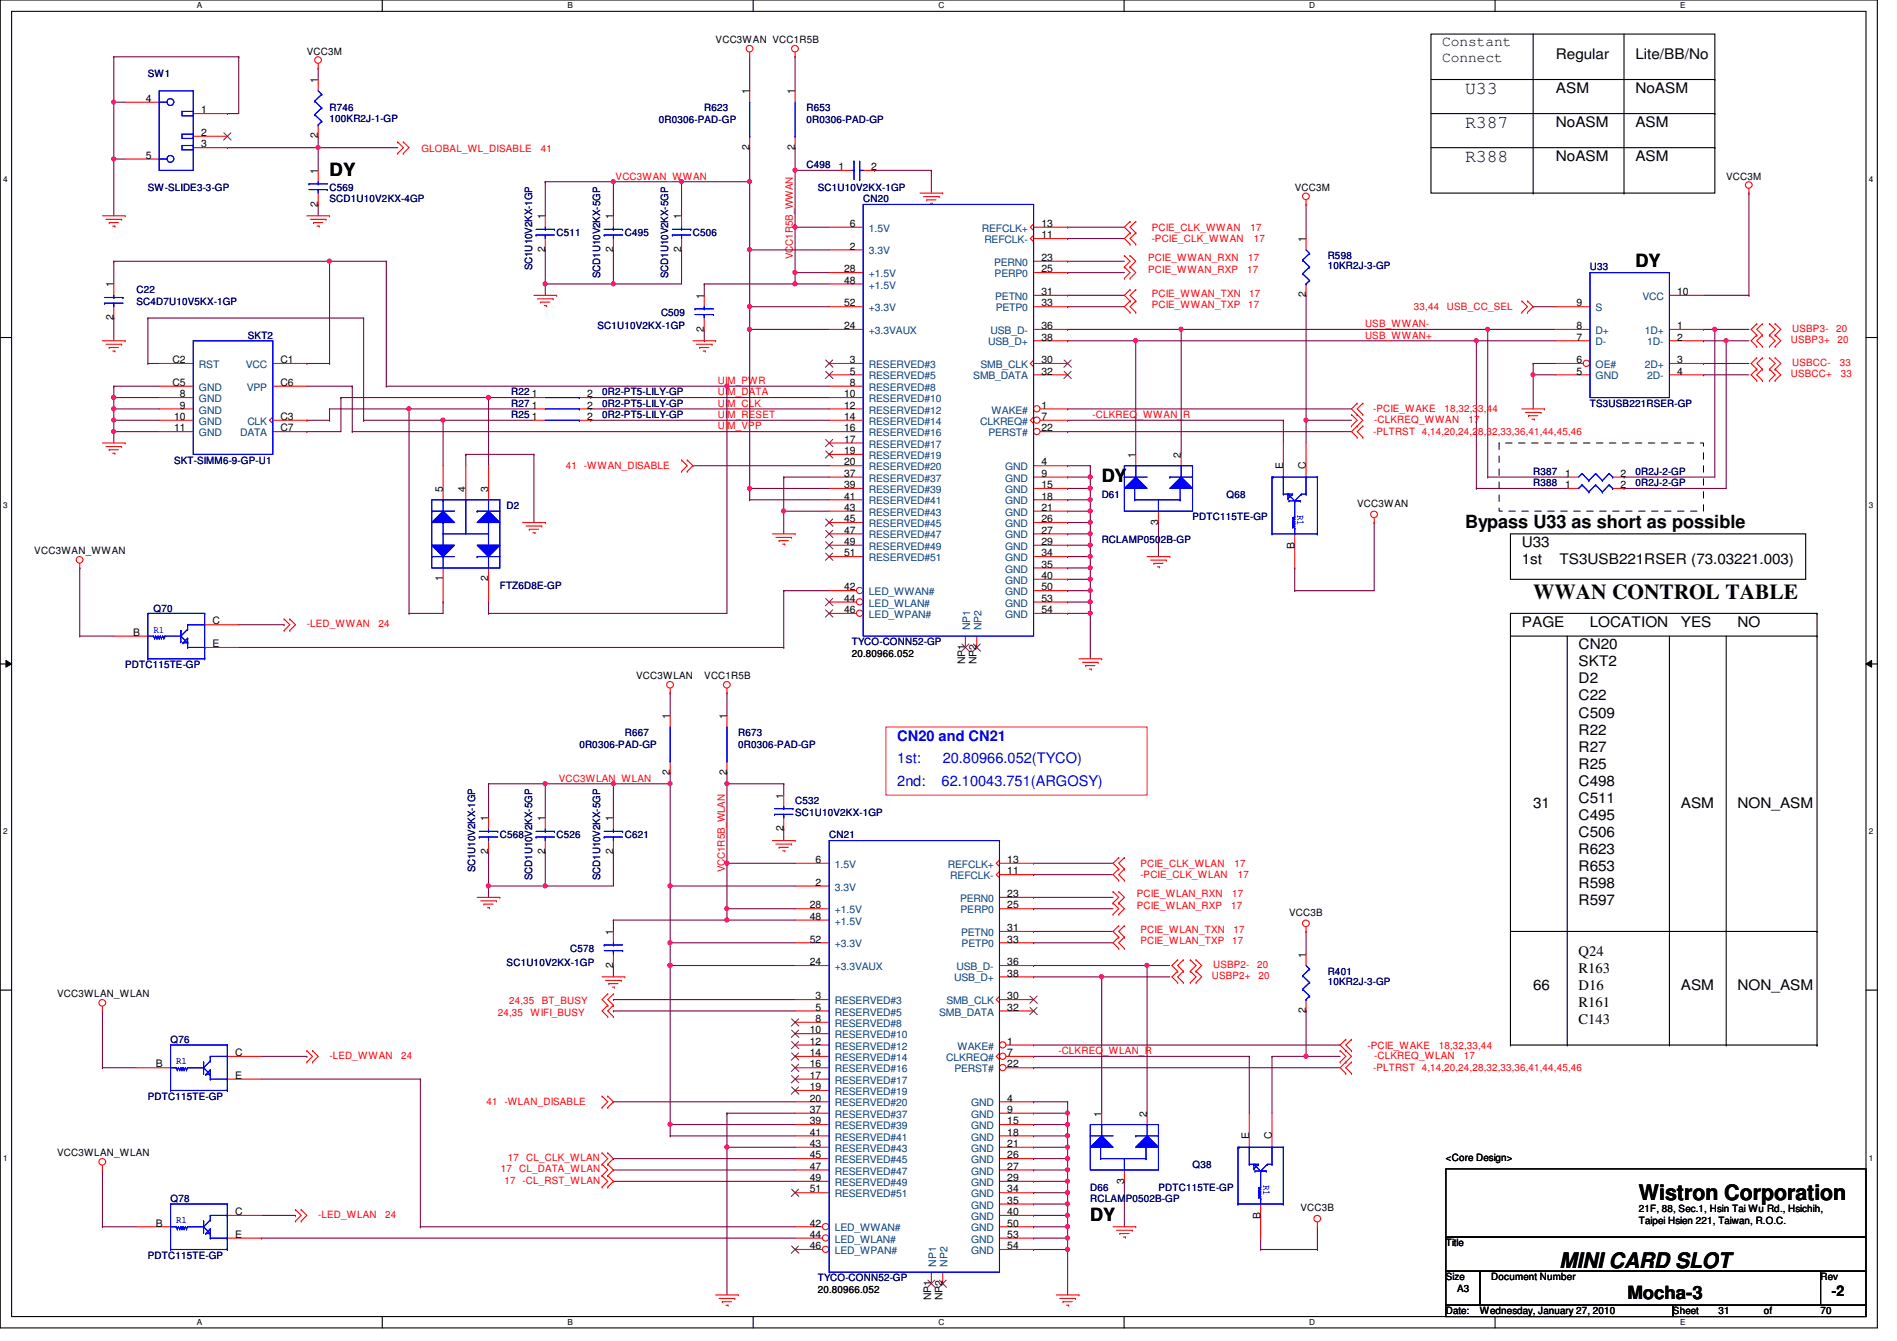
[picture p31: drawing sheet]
<svg xmlns="http://www.w3.org/2000/svg" width="297mm" height="210mm" viewBox="0 0 297 210" stroke-linecap="round" stroke-linejoin="round" font-family="sans-serif">
<defs><g id="words">
<g font-size="3.3">
<text x="240.1" y="93.8">WWAN CONTROL TABLE</text>
<text x="256.6" y="187.9">Wistron Corporation</text>
<text x="244.2" y="198.5">MINI CARD SLOT</text>
</g>
<g font-size="2.8">
<text x="229.4" y="14.7">U33</text>
<text x="229.4" y="20">R387</text>
<text x="51.6" y="27.5">DY</text>
<text x="229.4" y="25.4">R388</text>
<text x="256.1" y="41.7">DY</text>
<text x="172.5" y="75.5">DY</text>
<text x="229.4" y="82.6">Bypass U33 as short as possible</text>
<text x="170.7" y="191.1">DY</text>
<text x="254.8" y="203.4">Mocha-3</text>
</g>
<g font-size="2.3">
<text x="225.8" y="7.2">Constant</text>
<text x="225.8" y="9.7">Connect</text>
<text x="243.6" y="9.2">Regular</text>
<text x="256.1" y="9.2">Lite/BB/No</text>
<text x="243.6" y="14.5">ASM</text>
<text x="256.1" y="14.5">NoASM</text>
<text x="243.6" y="19.9">NoASM</text>
<text x="256.1" y="19.9">ASM</text>
<text x="243.6" y="25.2">NoASM</text>
<text x="256.1" y="25.2">ASM</text>
<text x="238.3" y="85.6">U33</text>
<text x="238.3" y="88.3">1st</text>
<text x="244.2" y="88.3">TS3USB221RSER (73.03221.003)</text>
<text x="238.3" y="98.1">PAGE</text>
<text x="247.2" y="101.6">CN20</text>
<text x="249" y="98.1">LOCATION</text>
<text x="263.2" y="98.1">YES</text>
<text x="272.1" y="98.1">NO</text>
<text x="247.2" y="104.3">SKT2</text>
<text x="247.2" y="107">D2</text>
<text x="247.2" y="109.6">C22</text>
<text x="247.2" y="112.3">C509</text>
<text x="247.2" y="115">R22</text>
<text x="247.2" y="117.6">R27</text>
<text x="247.2" y="120.3">R25</text>
<text x="247.2" y="123">C498</text>
<text x="247.2" y="125.6">C511</text>
<text x="240.1" y="126.5">31</text>
<text x="247.2" y="128.3">C495</text>
<text x="247.2" y="131">C506</text>
<text x="263.2" y="126.5">ASM</text>
<text x="272.1" y="126.5">NON_ASM</text>
<text x="247.2" y="133.6">R623</text>
<text x="247.2" y="136.3">R653</text>
<text x="247.2" y="139">R598</text>
<text x="247.2" y="141.6">R597</text>
<text x="247.2" y="149.6">Q24</text>
<text x="240.1" y="155">66</text>
<text x="247.2" y="152.3">R163</text>
<text x="247.2" y="154.9">D16</text>
<text x="263.2" y="155">ASM</text>
<text x="272.1" y="155">NON_ASM</text>
<text x="247.2" y="157.6">R161</text>
<text x="247.2" y="160.3">C143</text>
<text x="286.8" y="202.9">-2</text>
</g>
<g font-size="2.3" fill="#00f">
<text x="140.5" y="119.4">1st:</text>
<text x="140.5" y="115.9">CN20 and CN21</text>
<text x="147.6" y="119.4">20.80966.052(TYCO)</text>
<text x="140.5" y="123">2nd:</text>
<text x="147.4" y="123">62.10043.751(ARGOSY)</text>
</g>
<g font-size="1.6">
<text x="48" y="8.6">VCC3M</text>
<text x="112.1" y="6.8">VCC3WAN VCC1R5B</text>
<text x="22.8" y="16">4</text>
<text x="31.5" y="17.7">1</text>
<text x="49.8" y="13" transform="rotate(-90 49.8 13)">1</text>
<text x="117.3" y="14.8" transform="rotate(-90 117.3 14.8)">1</text>
<text x="124.5" y="14.8" transform="rotate(-90 124.5 14.8)">1</text>
<text x="31.5" y="21.3">2</text>
<text x="31.5" y="23.1">3</text>
<text x="49.8" y="21.7" transform="rotate(-90 49.8 21.7)">2</text>
<text x="117.3" y="23.5" transform="rotate(-90 117.3 23.5)">2</text>
<text x="124.5" y="23.5" transform="rotate(-90 124.5 23.5)">2</text>
<text x="22.8" y="24.8">5</text>
<text x="49.8" y="27.2" transform="rotate(-90 49.8 27.2)">1</text>
<text x="131.3" y="26.6">1</text>
<text x="136.4" y="26.6">2</text>
<text x="202.7" y="29.9">VCC3M</text>
<text x="270.3" y="28.1">VCC3M</text>
<text x="49.8" y="32.3" transform="rotate(-90 49.8 32.3)">2</text>
<text x="85.3" y="34.3" transform="rotate(-90 85.3 34.3)">1</text>
<text x="96" y="34.3" transform="rotate(-90 96 34.3)">1</text>
<text x="106.7" y="34.3" transform="rotate(-90 106.7 34.3)">1</text>
<text x="133.1" y="35.5">6</text>
<text x="163.1" y="35.5">13</text>
<text x="85.3" y="39.5" transform="rotate(-90 85.3 39.5)">2</text>
<text x="96" y="39.5" transform="rotate(-90 96 39.5)">2</text>
<text x="106.7" y="39.5" transform="rotate(-90 106.7 39.5)">2</text>
<text x="133.1" y="39.1">2</text>
<text x="163.1" y="37.3">11</text>
<text x="163.1" y="40.9">23</text>
<text x="204.5" y="37.9" transform="rotate(-90 204.5 37.9)">1</text>
<text x="17.8" y="45" transform="rotate(-90 17.8 45)">1</text>
<text x="110.2" y="46.8" transform="rotate(-90 110.2 46.8)">1</text>
<text x="132.2" y="42.6">28</text>
<text x="132.2" y="44.4">48</text>
<text x="132.2" y="48">52</text>
<text x="163.1" y="42.6">25</text>
<text x="163.1" y="46.2">31</text>
<text x="163.1" y="48">33</text>
<text x="204.5" y="46.6" transform="rotate(-90 204.5 46.6)">2</text>
<text x="246.8" y="48">9</text>
<text x="262.6" y="46.2">10</text>
<text x="17.8" y="50.1" transform="rotate(-90 17.8 50.1)">2</text>
<text x="110.2" y="51.9" transform="rotate(-90 110.2 51.9)">2</text>
<text x="132.2" y="51.5">24</text>
<text x="163.1" y="51.5">36</text>
<text x="163.1" y="53.3">38</text>
<text x="246.8" y="53.3">7</text>
<text x="246.8" y="51.5">8</text>
<text x="262.6" y="51.5">1</text>
<text x="262.6" y="53.3">2</text>
<text x="27" y="56.9">C2</text>
<text x="43.9" y="56.9">C1</text>
<text x="133.1" y="56.9">3</text>
<text x="133.1" y="58.6">5</text>
<text x="163.1" y="56.9">30</text>
<text x="163.1" y="58.6">32</text>
<text x="246.8" y="58.6">5</text>
<text x="246.8" y="56.9">6</text>
<text x="262.6" y="56.9">3</text>
<text x="262.6" y="58.6">4</text>
<text x="27" y="60.4">C5</text>
<text x="27.3" y="65.7">10</text>
<text x="28.1" y="62.2">8</text>
<text x="28.1" y="64">9</text>
<text x="43.9" y="60.4">C6</text>
<text x="43.9" y="65.7">C3</text>
<text x="83.3" y="65.7">1</text>
<text x="83.3" y="64">1</text>
<text x="83.3" y="62.2">1</text>
<text x="91.9" y="65.7">2</text>
<text x="91.9" y="64">2</text>
<text x="91.9" y="62.2">2</text>
<text x="132.2" y="62.2">10</text>
<text x="132.2" y="64">12</text>
<text x="132.2" y="65.7">14</text>
<text x="133.1" y="60.4">8</text>
<text x="163.1" y="64">1</text>
<text x="163.1" y="65.7">7</text>
<text x="27.3" y="67.5">11</text>
<text x="43.9" y="67.5">C7</text>
<text x="132.2" y="67.5">16</text>
<text x="132.2" y="69.3">17</text>
<text x="132.2" y="71.1">19</text>
<text x="163.1" y="67.5">22</text>
<text x="177.8" y="71.7" transform="rotate(-90 177.8 71.7)">1</text>
<text x="184.9" y="71.7" transform="rotate(-90 184.9 71.7)">2</text>
<text x="69.3" y="77" transform="rotate(-90 69.3 77)">5</text>
<text x="72.9" y="77" transform="rotate(-90 72.9 77)">4</text>
<text x="76.5" y="77" transform="rotate(-90 76.5 77)">3</text>
<text x="132.2" y="72.9">20</text>
<text x="132.2" y="74.6">37</text>
<text x="132.2" y="76.4">39</text>
<text x="163.1" y="72.9">4</text>
<text x="163.1" y="74.6">9</text>
<text x="163.1" y="76.4">15</text>
<text x="200.9" y="73.4" transform="rotate(-90 200.9 73.4)">E</text>
<text x="204.5" y="73.4" transform="rotate(-90 204.5 73.4)">C</text>
<text x="245.1" y="76.4">1</text>
<text x="245.1" y="74.6">1</text>
<text x="253.7" y="76.4">2</text>
<text x="253.7" y="74.6">2</text>
<text x="132.2" y="78.2">41</text>
<text x="132.2" y="80">43</text>
<text x="132.2" y="81.7">45</text>
<text x="132.2" y="83.5">47</text>
<text x="163.1" y="78.2">18</text>
<text x="163.1" y="80">21</text>
<text x="163.1" y="81.7">26</text>
<text x="163.1" y="83.5">27</text>
<text x="181.4" y="82.1" transform="rotate(-90 181.4 82.1)">3</text>
<text x="212.5" y="79.3">VCC3WAN</text>
<text x="5.4" y="86.8">VCC3WAN_WWAN</text>
<text x="132.2" y="85.3">49</text>
<text x="132.2" y="87.1">51</text>
<text x="163.1" y="85.3">29</text>
<text x="163.1" y="87.1">34</text>
<text x="163.1" y="88.9">35</text>
<text x="202.7" y="85.9" transform="rotate(-90 202.7 85.9)">B</text>
<text x="69.3" y="91" transform="rotate(-90 69.3 91)">1</text>
<text x="76.5" y="91" transform="rotate(-90 76.5 91)">2</text>
<text x="132.2" y="92.4">42</text>
<text x="132.2" y="94.2">44</text>
<text x="132.2" y="96">46</text>
<text x="163.1" y="90.6">40</text>
<text x="163.1" y="92.4">50</text>
<text x="163.1" y="94.2">53</text>
<text x="163.1" y="96">54</text>
<text x="20.9" y="99.5">B</text>
<text x="33.3" y="101.3">E</text>
<text x="33.3" y="97.7">C</text>
<text x="99.6" y="106.3">VCC3WLAN</text>
<text x="110.3" y="106.3">VCC1R5B</text>
<text x="133.4" y="102.8">20.80966.052</text>
<text x="151.1" y="104" transform="rotate(-90 151.1 104)">NP1</text>
<text x="152.9" y="104" transform="rotate(-90 152.9 104)">NP2</text>
<text x="104.9" y="112.6" transform="rotate(-90 104.9 112.6)">1</text>
<text x="113.8" y="112.6" transform="rotate(-90 113.8 112.6)">1</text>
<text x="104.9" y="121.2" transform="rotate(-90 104.9 121.2)">2</text>
<text x="113.8" y="121.2" transform="rotate(-90 113.8 121.2)">2</text>
<text x="122.7" y="125" transform="rotate(-90 122.7 125)">1</text>
<text x="76.5" y="128.6" transform="rotate(-90 76.5 128.6)">1</text>
<text x="85.3" y="128.6" transform="rotate(-90 85.3 128.6)">1</text>
<text x="96" y="128.6" transform="rotate(-90 96 128.6)">1</text>
<text x="122.7" y="130.1" transform="rotate(-90 122.7 130.1)">2</text>
<text x="76.5" y="133.7" transform="rotate(-90 76.5 133.7)">2</text>
<text x="85.3" y="133.7" transform="rotate(-90 85.3 133.7)">2</text>
<text x="96" y="133.7" transform="rotate(-90 96 133.7)">2</text>
<text x="127.7" y="135.1">6</text>
<text x="157.7" y="135.1">13</text>
<text x="157.7" y="136.9">11</text>
<text x="126.8" y="142.2">28</text>
<text x="126.8" y="144">48</text>
<text x="127.7" y="138.6">2</text>
<text x="157.7" y="140.4">23</text>
<text x="157.7" y="142.2">25</text>
<text x="201.8" y="143.3">VCC3B</text>
<text x="96" y="146.3" transform="rotate(-90 96 146.3)">1</text>
<text x="126.8" y="147.5">52</text>
<text x="157.7" y="145.8">31</text>
<text x="157.7" y="147.5">33</text>
<text x="204.5" y="149.9" transform="rotate(-90 204.5 149.9)">1</text>
<text x="96" y="151.5" transform="rotate(-90 96 151.5)">2</text>
<text x="126.8" y="151.1">24</text>
<text x="157.7" y="151.1">36</text>
<text x="157.7" y="152.9">38</text>
<text x="8.9" y="156.1">VCC3WLAN_WLAN</text>
<text x="126.8" y="161.8">10</text>
<text x="127.7" y="156.4">3</text>
<text x="127.7" y="158.2">5</text>
<text x="127.7" y="160">8</text>
<text x="157.7" y="156.4">30</text>
<text x="157.7" y="158.2">32</text>
<text x="204.5" y="158.6" transform="rotate(-90 204.5 158.6)">2</text>
<text x="24.4" y="167.1">B</text>
<text x="36.8" y="165.3">C</text>
<text x="126.8" y="163.5">12</text>
<text x="126.8" y="165.3">14</text>
<text x="126.8" y="167.1">16</text>
<text x="157.7" y="163.5">1</text>
<text x="157.7" y="165.3">7</text>
<text x="157.7" y="167.1">22</text>
<text x="36.8" y="168.9">E</text>
<text x="126.8" y="168.9">17</text>
<text x="126.8" y="170.6">19</text>
<text x="126.8" y="172.4">20</text>
<text x="157.7" y="172.4">4</text>
<text x="126.8" y="174.2">37</text>
<text x="126.8" y="176">39</text>
<text x="126.8" y="177.8">41</text>
<text x="126.8" y="179.5">43</text>
<text x="157.7" y="174.2">9</text>
<text x="157.7" y="176">15</text>
<text x="157.7" y="177.8">18</text>
<text x="157.7" y="179.5">21</text>
<text x="172.5" y="174.8" transform="rotate(-90 172.5 174.8)">1</text>
<text x="179.6" y="174.8" transform="rotate(-90 179.6 174.8)">2</text>
<text x="195.6" y="178.4" transform="rotate(-90 195.6 178.4)">E</text>
<text x="199.1" y="178.4" transform="rotate(-90 199.1 178.4)">C</text>
<text x="8.9" y="181">VCC3WLAN_WLAN</text>
<text x="126.8" y="181.3">45</text>
<text x="126.8" y="183.1">47</text>
<text x="126.8" y="184.9">49</text>
<text x="157.7" y="181.3">26</text>
<text x="157.7" y="183.1">27</text>
<text x="157.7" y="184.9">29</text>
<text x="176" y="185.3" transform="rotate(-90 176 185.3)">3</text>
<text x="226.4" y="181.7">&lt;Core Design&gt;</text>
<text x="24.4" y="192">B</text>
<text x="36.8" y="190.2">C</text>
<text x="126.8" y="186.6">51</text>
<text x="126.8" y="192">42</text>
<text x="157.7" y="186.6">34</text>
<text x="157.7" y="188.4">35</text>
<text x="157.7" y="190.2">40</text>
<text x="157.7" y="192">50</text>
<text x="197.4" y="190.8" transform="rotate(-90 197.4 190.8)">B</text>
<text x="203.6" y="189.6">VCC3B</text>
<text x="256.6" y="189.7">21F, 88, Sec.1, Hsin Tai Wu Rd., Hsichih,</text>
<text x="256.6" y="191.6">Taipei Hsien 221, Taiwan, R.O.C.</text>
<text x="36.8" y="193.8">E</text>
<text x="126.8" y="193.8">44</text>
<text x="126.8" y="195.5">46</text>
<text x="157.7" y="193.8">53</text>
<text x="157.7" y="195.5">54</text>
<text x="226.4" y="195.1">Title</text>
<text x="128.1" y="202.4">20.80966.052</text>
<text x="145.8" y="203.5" transform="rotate(-90 145.8 203.5)">NP1</text>
<text x="147.6" y="203.5" transform="rotate(-90 147.6 203.5)">NP2</text>
<text x="226.4" y="200.4">Size</text>
<text x="228.2" y="202.2">A3</text>
<text x="233.5" y="200.4">Document Number</text>
<text x="285.1" y="200.4">Rev</text>
<text x="226.4" y="205.7">Date:</text>
<text x="231.7" y="205.7">Wednesday, January 27, 2010</text>
<text x="262" y="205.7">Sheet</text>
<text x="269.1" y="205.7">31</text>
<text x="276.2" y="205.7">of</text>
<text x="285.1" y="205.7">70</text>
</g>
<g font-size="1.6" fill="#000080">
<text x="23.2" y="12.1">SW1</text>
<text x="51.6" y="17.4">R746</text>
<text x="110.3" y="17.4">R623</text>
<text x="126.3" y="17.4">R653</text>
<text x="51.6" y="19">100KR2J-1-GP</text>
<text x="103.2" y="19.2">0R0306-PAD-GP</text>
<text x="126.3" y="19.2">0R0306-PAD-GP</text>
<text x="23.2" y="29.9">SW-SLIDE3-3-GP</text>
<text x="51.6" y="29.9">C569</text>
<text x="126.3" y="26.3">C498</text>
<text x="128.1" y="29.9">SC1U10V2KX-1GP</text>
<text x="51.6" y="31.7">SCD1U10V2KX-4GP</text>
<text x="135.2" y="31.7">CN20</text>
<text x="87.2" y="37">C511</text>
<text x="97.8" y="37">C495</text>
<text x="108.5" y="37">C506</text>
<text x="207.9" y="40.6">R598</text>
<text x="21.4" y="45.9">C22</text>
<text x="21.4" y="47.7">SC4D7U10V5KX-1GP</text>
<text x="83.3" y="42.3" transform="rotate(-90 83.3 42.3)">SC1U10V2KX-1GP</text>
<text x="94" y="43.6" transform="rotate(-90 94 43.6)">SCD1U10V2KX-5GP</text>
<text x="104.6" y="43.6" transform="rotate(-90 104.6 43.6)">SCD1U10V2KX-5GP</text>
<text x="207.9" y="42.2">10KR2J-3-GP</text>
<text x="249" y="42.3">U33</text>
<text x="38.8" y="53">SKT2</text>
<text x="93.6" y="51.6">SC1U10V2KX-1GP</text>
<text x="103.5" y="49.4">C509</text>
<text x="80" y="65.4">R25</text>
<text x="80" y="63.7">R27</text>
<text x="80" y="61.9">R22</text>
<text x="94.3" y="65.4">0R2-PT5-LILY-GP</text>
<text x="94.3" y="63.7">0R2-PT5-LILY-GP</text>
<text x="94.3" y="61.9">0R2-PT5-LILY-GP</text>
<text x="249" y="63.7">TS3USB221RSER-GP</text>
<text x="27.3" y="72.6">SKT-SIMM6-9-GP-U1</text>
<text x="172.5" y="77.9">D61</text>
<text x="192.1" y="77.9">Q68</text>
<text x="240.1" y="76.1">R388</text>
<text x="240.1" y="74.3">R387</text>
<text x="256.1" y="76.1">0R2J-2-GP</text>
<text x="256.1" y="74.3">0R2J-2-GP</text>
<text x="79.3" y="79.7">D2</text>
<text x="186.7" y="81.4">PDTC115TE-GP</text>
<text x="172.5" y="85">RCLAMP0502B-GP</text>
<text x="24" y="95.8">Q70</text>
<text x="78.3" y="92.1">FTZ6D8E-GP</text>
<text x="133.4" y="101">TYCO-CONN52-GP</text>
<text x="19.6" y="104.6">PDTC115TE-GP</text>
<text x="90.7" y="117">0R0306-PAD-GP</text>
<text x="97.8" y="115.2">R667</text>
<text x="115.6" y="115.2">R673</text>
<text x="115.6" y="117">0R0306-PAD-GP</text>
<text x="124.5" y="125.9">C532</text>
<text x="78.3" y="131.2">C568</text>
<text x="87.2" y="131.2">C526</text>
<text x="97.8" y="131.2">C621</text>
<text x="124.5" y="127.7">SC1U10V2KX-1GP</text>
<text x="129.8" y="131.2">CN21</text>
<text x="74.4" y="136.6" transform="rotate(-90 74.4 136.6)">SC1U10V2KX-1GP</text>
<text x="83.3" y="137.8" transform="rotate(-90 83.3 137.8)">SCD1U10V2KX-5GP</text>
<text x="94" y="137.8" transform="rotate(-90 94 137.8)">SCD1U10V2KX-5GP</text>
<text x="89.3" y="149">C578</text>
<text x="79.3" y="151.1">SC1U10V2KX-1GP</text>
<text x="207.9" y="152.6">R401</text>
<text x="207.9" y="154.2">10KR2J-3-GP</text>
<text x="26.7" y="163.2">Q76</text>
<text x="23.2" y="172.1">PDTC115TE-GP</text>
<text x="186.7" y="182.8">Q38</text>
<text x="26.7" y="188.1">Q78</text>
<text x="170.7" y="186.4">D66</text>
<text x="170.7" y="188.1">RCLAMP0502B-GP</text>
<text x="181.4" y="186.4">PDTC115TE-GP</text>
<text x="23.2" y="197">PDTC115TE-GP</text>
<text x="128.1" y="200.6">TYCO-CONN52-GP</text>
</g>
<g font-size="1.6" fill="#f00">
<text x="66" y="23.8">GLOBAL_WL_DISABLE</text>
<text x="84.7" y="23.8">41</text>
<text x="96.4" y="28.1">VCC3WAN_WWAN</text>
<text x="124.2" y="40.6" transform="rotate(-90 124.2 40.6)">VCC1R5B_WWAN</text>
<text x="179.8" y="40.9">PCIE_WWAN_RXN</text>
<text x="180.3" y="37.9">-PCIE_CLK_WWAN</text>
<text x="180.3" y="36.1">PCIE_CLK_WWAN</text>
<text x="195.4" y="40.9">17</text>
<text x="195.8" y="36.1">17</text>
<text x="196.3" y="37.9">17</text>
<text x="179.8" y="42.7">PCIE_WWAN_RXP</text>
<text x="180.3" y="46.4">PCIE_WWAN_TXN</text>
<text x="195.3" y="42.7">17</text>
<text x="195.6" y="46.4">17</text>
<text x="180.3" y="48.2">PCIE_WWAN_TXP</text>
<text x="195.4" y="48.2">17</text>
<text x="213.7" y="51.2">USB_WWAN-</text>
<text x="213.7" y="53">USB_WWAN+</text>
<text x="221.4" y="48.6">33,44</text>
<text x="226.6" y="48.6">USB_CC_SEL</text>
<text x="280.4" y="53.7">USBP3+</text>
<text x="280.6" y="51.9">USBP3-</text>
<text x="287.5" y="51.9">20</text>
<text x="287.7" y="53.7">20</text>
<text x="280.4" y="59.1">USBCC+</text>
<text x="280.6" y="57.3">USBCC-</text>
<text x="288.1" y="57.3">33</text>
<text x="288.2" y="59.1">33</text>
<text x="112.4" y="61.9">UIM_DATA</text>
<text x="112.4" y="63.7">UIM_CLK</text>
<text x="112.4" y="60.1">UIM_PWR</text>
<text x="112.4" y="65.4">UIM_RESET</text>
<text x="171.1" y="65.4">-CLKREQ_WWAN_R</text>
<text x="215" y="64.6">-PCIE_WAKE</text>
<text x="226.2" y="64.6">18,32,33,44</text>
<text x="112.4" y="67.2">UIM_VPP</text>
<text x="215" y="68.1">-PLTRST 4,14,20,24,28,32,33,36,41,44,45,46</text>
<text x="215.2" y="66.2">-CLKREQ_WWAN</text>
<text x="230" y="66.2">17</text>
<text x="88.6" y="73.4">41 -WWAN_DISABLE</text>
<text x="48" y="98.2">-LED_WWAN</text>
<text x="59.3" y="98.2">24</text>
<text x="87.5" y="122.3">VCC3WLAN_WLAN</text>
<text x="113.5" y="136.6" transform="rotate(-90 113.5 136.6)">VCC1R5B_WLAN</text>
<text x="178.6" y="137.5">-PCIE_CLK_WLAN</text>
<text x="178.6" y="135.7">PCIE_CLK_WLAN</text>
<text x="193.3" y="135.7">17</text>
<text x="193.8" y="137.5">17</text>
<text x="178" y="142.2">PCIE_WLAN_RXP</text>
<text x="178" y="140.5">PCIE_WLAN_RXN</text>
<text x="192.8" y="142.2">17</text>
<text x="193" y="140.5">17</text>
<text x="178.6" y="146">PCIE_WLAN_TXN</text>
<text x="178.6" y="147.8">PCIE_WLAN_TXP</text>
<text x="193" y="147.8">17</text>
<text x="193.1" y="146">17</text>
<text x="189.7" y="153.3">USBP2+</text>
<text x="189.9" y="151.5">USBP2-</text>
<text x="196.8" y="151.5">20</text>
<text x="197.1" y="153.3">20</text>
<text x="77.9" y="159">24,35</text>
<text x="79.7" y="157.2">24,35</text>
<text x="83.1" y="159">WIFI_BUSY</text>
<text x="84.8" y="157.2">BT_BUSY</text>
<text x="51.6" y="165.7">-LED_WWAN</text>
<text x="62.8" y="165.7">24</text>
<text x="165.7" y="165">-CLKREQ_WLAN_R</text>
<text x="214.1" y="164.1">-PCIE_WAKE</text>
<text x="215" y="167.7">-PLTRST 4,14,20,24,28,32,33,36,41,44,45,46</text>
<text x="215.2" y="165.7">-CLKREQ_WLAN</text>
<text x="225.3" y="164.1">18,32,33,44</text>
<text x="229.2" y="165.7">17</text>
<text x="76.2" y="173">41 -WLAN_DISABLE</text>
<text x="78.4" y="183.5">17 CL_DATA_WLAN</text>
<text x="79" y="185.3">17 -CL_RST_WLAN</text>
<text x="79.5" y="181.7">17</text>
<text x="82.4" y="181.7">CL_CLK_WLAN</text>
<text x="49.8" y="190.6">-LED_WLAN</text>
<text x="60.3" y="190.6">24</text>
</g>
<g font-size="1.6" fill="#004080">
<text x="136.1" y="39.8">3.3V</text>
<text x="136.1" y="36.3">1.5V</text>
<text x="153.8" y="36.3">REFCLK+</text>
<text x="154.1" y="38.1">REFCLK-</text>
<text x="155.7" y="41.6">PERN0</text>
<text x="136.1" y="43.4">+1.5V</text>
<text x="136.1" y="45.2">+1.5V</text>
<text x="155.7" y="43.4">PERP0</text>
<text x="155.8" y="46.9">PETN0</text>
<text x="257.2" y="46.9">VCC</text>
<text x="136.1" y="52.3">+3.3VAUX</text>
<text x="136.1" y="48.7">+3.3V</text>
<text x="155.1" y="52.3">USB_D-</text>
<text x="155.9" y="48.7">PETP0</text>
<text x="249.8" y="52.3">D+</text>
<text x="249.8" y="48.7">S</text>
<text x="257.6" y="52.3">1D+</text>
<text x="31.2" y="57.6">RST</text>
<text x="38.5" y="57.6">VCC</text>
<text x="136.1" y="57.6">RESERVED#3</text>
<text x="136.1" y="59.4">RESERVED#5</text>
<text x="152.4" y="59.4">SMB_DATA</text>
<text x="153.5" y="57.6">SMB_CLK</text>
<text x="154.7" y="54.1">USB_D+</text>
<text x="249.8" y="59.4">GND</text>
<text x="249.8" y="57.6">OE#</text>
<text x="249.8" y="54.1">D-</text>
<text x="257.6" y="57.6">2D+</text>
<text x="257.9" y="54.1">1D-</text>
<text x="257.9" y="59.4">2D-</text>
<text x="31.2" y="61.2">GND</text>
<text x="31.2" y="62.9">GND</text>
<text x="31.2" y="64.7">GND</text>
<text x="38.6" y="61.2">VPP</text>
<text x="136.1" y="61.2">RESERVED#8</text>
<text x="136.1" y="62.9">RESERVED#10</text>
<text x="136.1" y="64.7">RESERVED#12</text>
<text x="155.3" y="64.7">WAKE#</text>
<text x="31.2" y="68.3">GND</text>
<text x="31.2" y="66.5">GND</text>
<text x="37.6" y="68.3">DATA</text>
<text x="38.7" y="66.5">CLK</text>
<text x="136.1" y="66.5">RESERVED#14</text>
<text x="136.1" y="68.3">RESERVED#16</text>
<text x="136.1" y="70.1">RESERVED#17</text>
<text x="136.1" y="71.8">RESERVED#19</text>
<text x="153.5" y="66.5">CLKREQ#</text>
<text x="154.8" y="68.3">PERST#</text>
<text x="136.1" y="73.6">RESERVED#20</text>
<text x="136.1" y="75.4">RESERVED#37</text>
<text x="136.1" y="77.2">RESERVED#39</text>
<text x="157.4" y="73.6">GND</text>
<text x="157.4" y="75.4">GND</text>
<text x="157.4" y="77.2">GND</text>
<text x="136.1" y="79">RESERVED#41</text>
<text x="136.1" y="80.7">RESERVED#43</text>
<text x="136.1" y="82.5">RESERVED#45</text>
<text x="157.4" y="79">GND</text>
<text x="157.4" y="80.7">GND</text>
<text x="157.4" y="82.5">GND</text>
<text x="136.1" y="84.3">RESERVED#47</text>
<text x="136.1" y="86.1">RESERVED#49</text>
<text x="136.1" y="87.8">RESERVED#51</text>
<text x="157.4" y="84.3">GND</text>
<text x="157.4" y="86.1">GND</text>
<text x="157.4" y="87.8">GND</text>
<text x="157.4" y="89.6">GND</text>
<text x="136.1" y="93.2">LED_WWAN#</text>
<text x="136.1" y="95">LED_WLAN#</text>
<text x="157.4" y="91.4">GND</text>
<text x="157.4" y="93.2">GND</text>
<text x="157.4" y="95">GND</text>
<text x="136.1" y="96.7">LED_WPAN#</text>
<text x="151.9" y="98.7" transform="rotate(-90 151.9 98.7)">NP1</text>
<text x="153.7" y="98.7" transform="rotate(-90 153.7 98.7)">NP2</text>
<text x="157.4" y="96.7">GND</text>
<text x="130.7" y="135.8">1.5V</text>
<text x="148.4" y="135.8">REFCLK+</text>
<text x="148.8" y="137.6">REFCLK-</text>
<text x="130.7" y="139.4">3.3V</text>
<text x="130.7" y="143">+1.5V</text>
<text x="150.3" y="141.2">PERN0</text>
<text x="150.4" y="143">PERP0</text>
<text x="130.7" y="144.7">+1.5V</text>
<text x="130.7" y="148.3">+3.3V</text>
<text x="150.5" y="146.5">PETN0</text>
<text x="150.6" y="148.3">PETP0</text>
<text x="130.7" y="151.8">+3.3VAUX</text>
<text x="149.4" y="153.6">USB_D+</text>
<text x="149.8" y="151.8">USB_D-</text>
<text x="130.7" y="157.2">RESERVED#3</text>
<text x="130.7" y="159">RESERVED#5</text>
<text x="130.7" y="160.7">RESERVED#8</text>
<text x="147.1" y="159">SMB_DATA</text>
<text x="148.2" y="157.2">SMB_CLK</text>
<text x="130.7" y="162.5">RESERVED#10</text>
<text x="130.7" y="164.3">RESERVED#12</text>
<text x="130.7" y="166.1">RESERVED#14</text>
<text x="130.7" y="167.9">RESERVED#16</text>
<text x="148.2" y="166.1">CLKREQ#</text>
<text x="149.4" y="167.9">PERST#</text>
<text x="149.9" y="164.3">WAKE#</text>
<text x="130.7" y="169.6">RESERVED#17</text>
<text x="130.7" y="171.4">RESERVED#19</text>
<text x="130.7" y="173.2">RESERVED#20</text>
<text x="152.1" y="173.2">GND</text>
<text x="130.7" y="175">RESERVED#37</text>
<text x="130.7" y="176.7">RESERVED#39</text>
<text x="130.7" y="178.5">RESERVED#41</text>
<text x="152.1" y="175">GND</text>
<text x="152.1" y="176.7">GND</text>
<text x="152.1" y="178.5">GND</text>
<text x="130.7" y="180.3">RESERVED#43</text>
<text x="130.7" y="182.1">RESERVED#45</text>
<text x="130.7" y="183.9">RESERVED#47</text>
<text x="130.7" y="185.6">RESERVED#49</text>
<text x="152.1" y="180.3">GND</text>
<text x="152.1" y="182.1">GND</text>
<text x="152.1" y="183.9">GND</text>
<text x="152.1" y="185.6">GND</text>
<text x="130.7" y="187.4">RESERVED#51</text>
<text x="152.1" y="187.4">GND</text>
<text x="152.1" y="189.2">GND</text>
<text x="152.1" y="191">GND</text>
<text x="130.7" y="192.7">LED_WWAN#</text>
<text x="130.7" y="194.5">LED_WLAN#</text>
<text x="130.7" y="196.3">LED_WPAN#</text>
<text x="152.1" y="192.7">GND</text>
<text x="152.1" y="194.5">GND</text>
<text x="152.1" y="196.3">GND</text>
<text x="146.6" y="198.2" transform="rotate(-90 146.6 198.2)">NP1</text>
<text x="148.4" y="198.2" transform="rotate(-90 148.4 198.2)">NP2</text>
</g>
<g font-size="1.6" fill="#00f">
<text x="203.2" y="80.6" transform="rotate(90 203.2 80.6)">R1</text>
<text x="24" y="99">R1</text>
<text x="27.6" y="166.6">R1</text>
<text x="197.8" y="185.5" transform="rotate(90 197.8 185.5)">R1</text>
<text x="27.6" y="191.5">R1</text>
</g>
<g font-size="1.3">
<text x="30.8" y="1.3">A</text>
<text x="88.9" y="1.3">B</text>
<text x="146.9" y="1.3">C</text>
<text x="205" y="1.3">D</text>
<text x="263.1" y="1.3">E</text>
<text x=".5" y="28.4">4</text>
<text x="292.6" y="28.4">4</text>
<text x=".5" y="79.5">3</text>
<text x="292.6" y="79.5">3</text>
<text x=".5" y="130.6">2</text>
<text x="292.6" y="130.6">2</text>
<text x=".5" y="181.7">1</text>
<text x="292.6" y="181.7">1</text>
<text x="30.8" y="207.4">A</text>
<text x="88.9" y="207.4">B</text>
<text x="146.9" y="207.4">C</text>
<text x="205" y="207.4">D</text>
<text x="263.1" y="207.4">E</text>
</g>
</g></defs>
<path d="M0 0h294v207.9h-294zM1.8 1.8h290.4v204.3h-290.4z" fill="none" stroke="#000" stroke-width=".17"/>
<g fill="#fff">
<path d="M30.8 .2h.8v1.4h-.8z"/>
<path d="M30.8 206.2h.8v1.4h-.8z"/>
</g>
<path d="M59.9 0v1.8M59.9 206.1v1.8" fill="none" stroke="#000" stroke-width=".17"/>
<g fill="#fff">
<path d="M88.9 .2h.8v1.4h-.8z"/>
<path d="M88.9 206.2h.8v1.4h-.8z"/>
</g>
<path d="M117.9 0v1.8M117.9 206.1v1.8" fill="none" stroke="#000" stroke-width=".17"/>
<g fill="#fff">
<path d="M146.9 .2h.9v1.4h-.9z"/>
<path d="M146.9 206.2h.9v1.4h-.9z"/>
</g>
<path d="M176 0v1.8M176 206.1v1.8" fill="none" stroke="#000" stroke-width=".17"/>
<g fill="#fff">
<path d="M205 .2h.9v1.4h-.9z"/>
<path d="M205 206.2h.9v1.4h-.9z"/>
</g>
<path d="M234.1 0v1.8M234.1 206.1v1.8" fill="none" stroke="#000" stroke-width=".17"/>
<g fill="#fff">
<path d="M263.1 .2h.8v1.4h-.8z"/>
<path d="M263.1 206.2h.8v1.4h-.8z"/>
<path d="M.5 27.3h.7v1.4h-.7z"/>
<path d="M292.6 27.3h.7v1.4h-.7z"/>
<path d="M.5 78.4h.7v1.4h-.7z"/>
<path d="M292.6 78.4h.7v1.4h-.7z"/>
</g>
<path d="M0 52.8h1.8M292.2 52.8h1.8" fill="none" stroke="#000" stroke-width=".17"/>
<g fill="#fff">
<path d="M.5 129.5h.7v1.4h-.7z"/>
<path d="M292.6 129.5h.7v1.4h-.7z"/>
</g>
<path d="M0 103.9h1.8M292.2 103.9h1.8" fill="none" stroke="#000" stroke-width=".17"/>
<path d="M.9 103.4l.9 .5-.9 .5zM292.2 103.9l.9-.5v1z" fill="#000"/>
<path d="M.9 103.4l.9 .5-.9 .5zM292.2 103.9l.9-.5v1z" fill="none" stroke="#000" stroke-width=".16"/>
<g fill="#fff">
<path d="M.5 180.5h.7v1.4h-.7z"/>
<path d="M292.6 180.5h.7v1.4h-.7z"/>
</g>
<path d="M0 155h1.8M292.2 155h1.8" fill="none" stroke="#000" stroke-width=".17"/>
<path d="M35.6 23.1h.1M35.6 23.1h14.2M49.8 23.1h.1M49.8 23.1v3.6M104.9 108.5h.1M104.9 108.5v3.5M179.6 151.1h.1M179.6 151.1v23.1" fill="none" stroke="#800040" stroke-width=".17"/>
<circle cx="179.6" cy="151.1" r=".32" fill="#f0f"/>
<circle cx="179.6" cy="151.1" r=".32" fill="none" stroke="#f0f" stroke-width=".17"/>
<path d="M266.7 56.9h.1M266.7 56.9h7.2M17.8 60.5h.1M17.8 67.6h.1M17.8 65.8h.1M17.8 60.5h7.1M17.8 67.6h7.1M17.8 65.8v1.8M113.8 174.2h.1M113.8 174.2h10.7M16 192h.1M16 192h5.4" fill="none" stroke="#800040" stroke-width=".17"/>
<circle cx="17.8" cy="65.8" r=".32" fill="#f0f"/>
<circle cx="17.8" cy="65.8" r=".32" fill="none" stroke="#f0f" stroke-width=".17"/>
<path d="M49.8 23.1h.1M49.8 23.1h12.5" fill="none" stroke="#800040" stroke-width=".17"/>
<circle cx="49.8" cy="23.1" r=".32" fill="#f0f"/>
<circle cx="49.8" cy="23.1" r=".32" fill="none" stroke="#f0f" stroke-width=".17"/>
<path d="M240.1 48h.1M240.1 48h3.5M268.5 51.6h.1M268.5 51.6v23.1M122.7 129.8h.1M122.7 129.8v1.8" fill="none" stroke="#800040" stroke-width=".17"/>
<circle cx="268.5" cy="51.5" r=".32" fill="#f0f"/>
<circle cx="268.5" cy="51.5" r=".32" fill="none" stroke="#f0f" stroke-width=".17"/>
<g fill="none" stroke="#800040" stroke-width=".17">
<path d="M85.4 28.4h.1M85.4 28.4h10.7M85.4 28.4v5.4M117.4 28.4h.1M117.4 28.4v10.7M136.9 26.7h.1M136.9 26.7h8.9M145.8 26.7h.1M145.8 26.7v3.5M273.9 30.2h.1M273.9 30.2v16M69.4 65.8h.1"/>
<path d="M69.4 65.8v7.1M76.5 62.2h.1M76.5 62.2v10.7M92.5 62.2h.1M92.5 62.2h37.3M254.3 74.7h.1M254.3 74.7h14.2M161.8 167.1h.1M161.8 167.1h48M204.5 165.4h.1M204.5 165.4h5.3M65.8 192h.1"/>
<path d="M65.8 192h58.7M96.1 184.9h.1M96.1 184.9h28.4M176.1 184.9h.1M176.1 184.9v7.1"/>
</g>
<circle cx="117.4" cy="39.1" r=".32" fill="#f0f"/>
<circle cx="117.4" cy="39.1" r=".32" fill="none" stroke="#f0f" stroke-width=".17"/>
<path d="M167.2 53.3h.1M167.2 53.3h10.6M177.8 53.3h.1M177.8 53.3v17.8M231.2 53.3h.1M231.2 53.3h12.4" fill="none" stroke="#800040" stroke-width=".17"/>
<circle cx="231.2" cy="53.3" r=".32" fill="#f0f"/>
<circle cx="231.2" cy="53.3" r=".32" fill="none" stroke="#f0f" stroke-width=".17"/>
<path d="M233 51.6h.1M233 51.6h10.6" fill="none" stroke="#800040" stroke-width=".17"/>
<circle cx="232.9" cy="51.5" r=".32" fill="#f0f"/>
<circle cx="232.9" cy="51.5" r=".32" fill="none" stroke="#f0f" stroke-width=".17"/>
<path d="M76.5 138.7h.1M76.5 138.7h8.9" fill="none" stroke="#800040" stroke-width=".17"/>
<circle cx="76.5" cy="138.7" r=".32" fill="#f0f"/>
<circle cx="76.5" cy="138.7" r=".32" fill="none" stroke="#f0f" stroke-width=".17"/>
<path d="M104.9 147.6h.1M104.9 147.6v3.5" fill="none" stroke="#800040" stroke-width=".17"/>
<circle cx="104.9" cy="151.1" r=".32" fill="#f0f"/>
<circle cx="104.9" cy="151.1" r=".32" fill="none" stroke="#f0f" stroke-width=".17"/>
<circle cx="104.9" cy="147.5" r=".32" fill="#f0f"/>
<circle cx="104.9" cy="147.5" r=".32" fill="none" stroke="#f0f" stroke-width=".17"/>
<g fill="none" stroke="#800040" stroke-width=".17">
<path d="M17.8 8.9h19.6M37.4 8.9h.1M37.4 8.9v8.9M56.9 65.8h.1M56.9 65.8h12.5M92.5 64h.1M92.5 64h37.3M167.2 64h.1M167.2 64h44.4M12.5 88.9h.1M12.5 88.9v10.7M96.1 144h.1"/>
<path d="M96.1 144h17.7M40.9 165.4h7.1M48 165.4h.1M104.9 176h.1M104.9 176h19.6"/>
</g>
<circle cx="113.8" cy="144" r=".32" fill="#f0f"/>
<circle cx="113.8" cy="144" r=".32" fill="none" stroke="#f0f" stroke-width=".17"/>
<g fill="none" stroke="#800040" stroke-width=".17">
<path d="M266.7 51.6h.1M266.7 53.3h.1M266.7 51.6h7.2M266.7 53.3h3.6M268.5 51.6h.1M60.5 60.5h.1M60.5 60.5h53.3M117.4 76.5h.1M117.4 78.2h.1M117.4 76.5v1.7M117.4 78.2h12.4M69.4 94.2h.1"/>
<path d="M69.4 94.2v1.8M122.7 80h.1M122.7 80h7.1M170.7 90.7h.1M170.7 81.8h.1M170.7 81.8v1.8M170.7 90.7v1.8M96.1 144h.1M96.1 144v1.8"/>
</g>
<circle cx="170.7" cy="81.8" r=".32" fill="#f0f"/>
<circle cx="170.7" cy="81.8" r=".32" fill="none" stroke="#f0f" stroke-width=".17"/>
<path d="M170.7 72.9h.1M170.7 72.9v1.8M170.7 94.2h.1M170.7 94.2v1.8" fill="none" stroke="#800040" stroke-width=".17"/>
<circle cx="170.7" cy="94.2" r=".32" fill="#f0f"/>
<circle cx="170.7" cy="94.2" r=".32" fill="none" stroke="#f0f" stroke-width=".17"/>
<path d="M170.7 88.9h.1M170.7 88.9v1.8" fill="none" stroke="#800040" stroke-width=".17"/>
<circle cx="170.7" cy="88.9" r=".32" fill="#f0f"/>
<circle cx="170.7" cy="88.9" r=".32" fill="none" stroke="#f0f" stroke-width=".17"/>
<path d="M170.7 85.3h.1M170.7 85.3v1.8" fill="none" stroke="#800040" stroke-width=".17"/>
<circle cx="170.7" cy="85.3" r=".32" fill="#f0f"/>
<circle cx="170.7" cy="85.3" r=".32" fill="none" stroke="#f0f" stroke-width=".17"/>
<path d="M170.7 80h.1M170.7 80v1.8" fill="none" stroke="#800040" stroke-width=".17"/>
<circle cx="170.7" cy="80" r=".32" fill="#f0f"/>
<circle cx="170.7" cy="80" r=".32" fill="none" stroke="#f0f" stroke-width=".17"/>
<path d="M17.8 62.2h.1M17.8 62.2h7.1M113.8 108.5h.1M113.8 108.5v3.5M16 183.1h.1M16 183.1v8.9" fill="none" stroke="#800040" stroke-width=".17"/>
<circle cx="17.8" cy="62.2" r=".32" fill="#f0f"/>
<circle cx="17.8" cy="62.2" r=".32" fill="none" stroke="#f0f" stroke-width=".17"/>
<path d="M17.8 60.5h.1M17.8 62.2h.1M17.8 60.5v3.5" fill="none" stroke="#800040" stroke-width=".17"/>
<circle cx="17.8" cy="62.2" r=".32" fill="#f0f"/>
<circle cx="17.8" cy="62.2" r=".32" fill="none" stroke="#f0f" stroke-width=".17"/>
<path d="M17.8 16h.1M17.8 16h1.8M113.8 179.6h.1M113.8 179.6v23.1" fill="none" stroke="#800040" stroke-width=".17"/>
<circle cx="113.8" cy="179.6" r=".32" fill="#f0f"/>
<circle cx="113.8" cy="179.6" r=".32" fill="none" stroke="#f0f" stroke-width=".17"/>
<path d="M113.8 60.5h.1M113.8 60.5h16" fill="none" stroke="#800040" stroke-width=".17"/>
<circle cx="113.8" cy="60.4" r=".32" fill="#f0f"/>
<circle cx="113.8" cy="60.4" r=".32" fill="none" stroke="#f0f" stroke-width=".17"/>
<path d="M124.5 35.6h.1M124.5 35.6v7.1M60.5 40.9h.1M60.5 40.9v19.6M122.7 74.7h.1M122.7 74.7v5.3" fill="none" stroke="#800040" stroke-width=".17"/>
<circle cx="124.5" cy="35.5" r=".32" fill="#f0f"/>
<circle cx="124.5" cy="35.5" r=".32" fill="none" stroke="#f0f" stroke-width=".17"/>
<g fill="none" stroke="#800040" stroke-width=".17">
<path d="M167.2 76.5h.1M167.2 74.7h.1M167.2 76.5h3.5M167.2 74.7h3.5M167.2 88.9h.1M167.2 87.1h.1M167.2 94.2h.1M167.2 85.3h.1M167.2 81.8h.1M167.2 92.5h.1M167.2 88.9h3.5M167.2 87.1h3.5"/>
<path d="M167.2 94.2h3.5M167.2 85.3h3.5M167.2 81.8h3.5M167.2 92.5h3.5"/>
</g>
<circle cx="170.7" cy="92.4" r=".32" fill="#f0f"/>
<circle cx="170.7" cy="92.4" r=".32" fill="none" stroke="#f0f" stroke-width=".17"/>
<path d="M167.2 72.9h.1M167.2 72.9h3.5M167.2 83.6h.1M167.2 80h.1M167.2 90.7h.1M167.2 83.6h3.5M167.2 80h3.5M167.2 90.7h3.5" fill="none" stroke="#800040" stroke-width=".17"/>
<circle cx="170.7" cy="90.7" r=".32" fill="#f0f"/>
<circle cx="170.7" cy="90.7" r=".32" fill="none" stroke="#f0f" stroke-width=".17"/>
<path d="M17.8 40.9h.1M17.8 40.9h33.8M185 51.6h.1M185 51.6h48M233 51.6h.1M233 51.6v23.1M167.2 78.2h.1M167.2 78.2h3.5M233 74.7h.1M233 74.7h12.4" fill="none" stroke="#800040" stroke-width=".17"/>
<circle cx="184.9" cy="51.5" r=".32" fill="#f0f"/>
<circle cx="184.9" cy="51.5" r=".32" fill="none" stroke="#f0f" stroke-width=".17"/>
<path d="M92.5 65.8h.1M92.5 65.8h37.3M172.5 152.9h.1M172.5 152.9v21.3M40.9 193.8h.1M40.9 193.8h83.6M96.1 183.1h.1M96.1 183.1h28.4" fill="none" stroke="#800040" stroke-width=".17"/>
<circle cx="172.5" cy="152.9" r=".32" fill="#f0f"/>
<circle cx="172.5" cy="152.9" r=".32" fill="none" stroke="#f0f" stroke-width=".17"/>
<path d="M85.4 39.1h.1M85.4 39.1v5.3M51.6 56.9h.1M51.6 40.9v16" fill="none" stroke="#800040" stroke-width=".17"/>
<circle cx="51.6" cy="40.9" r=".32" fill="#f0f"/>
<circle cx="51.6" cy="40.9" r=".32" fill="none" stroke="#f0f" stroke-width=".17"/>
<path d="M17.8 16h.1M17.8 16v8.9M48 56.9h.1M48 56.9h3.6" fill="none" stroke="#800040" stroke-width=".17"/>
<circle cx="17.8" cy="16" r=".32" fill="#f0f"/>
<circle cx="17.8" cy="16" r=".32" fill="none" stroke="#f0f" stroke-width=".17"/>
<g fill="none" stroke="#800040" stroke-width=".17">
<path d="M49.8 10.7h.1M49.8 10.7v1.7M49.8 21.3h.1M49.8 32h.1M49.8 21.3v1.8M49.8 32v1.8M17.8 40.9h.1M17.8 40.9v3.5M85.4 44.4h.1M85.4 44.4h10.7M266.7 58.7h.1M266.7 58.7h7.2"/>
<path d="M64 64h.1M64 64v32"/>
</g>
<circle cx="85.4" cy="44.4" r=".32" fill="#f0f"/>
<circle cx="85.4" cy="44.4" r=".32" fill="none" stroke="#f0f" stroke-width=".17"/>
<g fill="none" stroke="#800040" stroke-width=".17">
<path d="M167.2 51.6h.1M167.2 51.6h17.8M185 51.6h.1M185 51.6v19.5M72.9 71.1h.1M72.9 71.1v1.8M76.5 122.7h.1M76.5 122.7h8.9M76.5 122.7v5.3M104.9 177.8h.1M104.9 176h.1M104.9 177.8h19.6"/>
<path d="M104.9 176v1.8"/>
</g>
<circle cx="104.9" cy="176" r=".32" fill="#f0f"/>
<circle cx="104.9" cy="176" r=".32" fill="none" stroke="#f0f" stroke-width=".17"/>
<g fill="none" stroke="#800040" stroke-width=".17">
<path d="M124.5 8.9h.1M124.5 8.9v5.3M240.1 58.7h.1M240.1 58.7v5.3M270.3 53.3h.1M270.3 53.3h3.6M122.7 74.7h.1M122.7 74.7h7.1M76.5 96h.1M76.5 94.2h.1M76.5 96h37.3M76.5 94.2v1.8"/>
<path d="M122.7 92.5h.1M122.7 92.5v8.8M37.4 101.3h85.3M122.7 101.3h.1M96.1 122.7h.1M96.1 122.7h8.8M96.1 151.1h.1M96.1 151.1v1.8M104.9 151.1h.1M104.9 151.1v24.9M40.9 190.2h5.4M46.3 190.2h.1"/>
</g>
<circle cx="104.9" cy="151.1" r=".32" fill="#f0f"/>
<circle cx="104.9" cy="151.1" r=".32" fill="none" stroke="#f0f" stroke-width=".17"/>
<g fill="none" stroke="#800040" stroke-width=".17">
<path d="M17.8 24.9h.1M17.8 24.9v8.9M167.2 37.3h.1M167.2 35.6h.1M167.2 37.3h8.9M167.2 35.6h8.9M167.2 46.2h.1M167.2 48h.1M167.2 40.9h.1M167.2 42.7h.1M167.2 46.2h8.9M167.2 48h8.9"/>
<path d="M167.2 40.9h8.9M167.2 42.7h8.9M17.8 64h.1M17.8 64h7.1M161.8 152.9h.1M161.8 151.1h.1M161.8 152.9h10.7M161.8 151.1h17.8M113.8 174.2h.1M113.8 174.2v5.4"/>
</g>
<circle cx="17.8" cy="24.9" r=".32" fill="#f0f"/>
<circle cx="17.8" cy="24.9" r=".32" fill="none" stroke="#f0f" stroke-width=".17"/>
<path d="M117.4 23.1h.1M117.4 23.1v5.3" fill="none" stroke="#800040" stroke-width=".17"/>
<circle cx="117.4" cy="28.4" r=".32" fill="#f0f"/>
<circle cx="117.4" cy="28.4" r=".32" fill="none" stroke="#f0f" stroke-width=".17"/>
<path d="M124.5 23.1h.1M124.5 23.1v3.6M240.1 56.9h.1M240.1 58.7h.1M240.1 56.9h3.5M240.1 56.9v1.8M104.9 122.7h.1M104.9 122.7v16M113.8 179.6h.1M113.8 179.6h10.7" fill="none" stroke="#800040" stroke-width=".17"/>
<circle cx="104.9" cy="122.7" r=".32" fill="#f0f"/>
<circle cx="104.9" cy="122.7" r=".32" fill="none" stroke="#f0f" stroke-width=".17"/>
<path d="M204.5 32h.1M204.5 32v5.3M110.3 44.4h.1M110.3 44.4h14.2M104.9 151.1h.1M104.9 151.1h19.6" fill="none" stroke="#800040" stroke-width=".17"/>
<circle cx="124.5" cy="44.4" r=".32" fill="#f0f"/>
<circle cx="124.5" cy="44.4" r=".32" fill="none" stroke="#f0f" stroke-width=".17"/>
<path d="M110.3 46.2h.1M110.3 44.4v1.8M177.8 53.3h.1M177.8 53.3h53.4M231.2 53.3h.1M231.2 53.3v23.2M231.2 76.5h.1M231.2 76.5h14.2" fill="none" stroke="#800040" stroke-width=".17"/>
<circle cx="177.8" cy="53.3" r=".32" fill="#f0f"/>
<circle cx="177.8" cy="53.3" r=".32" fill="none" stroke="#f0f" stroke-width=".17"/>
<path d="M124.5 26.7h.1M124.5 26.7v8.9" fill="none" stroke="#800040" stroke-width=".17"/>
<circle cx="124.5" cy="26.6" r=".32" fill="#f0f"/>
<circle cx="124.5" cy="26.6" r=".32" fill="none" stroke="#f0f" stroke-width=".17"/>
<path d="M117.4 48h.1M117.4 48v3.6M96.1 181.4h.1M96.1 181.4h28.4" fill="none" stroke="#800040" stroke-width=".17"/>
<circle cx="117.4" cy="48" r=".32" fill="#f0f"/>
<circle cx="117.4" cy="48" r=".32" fill="none" stroke="#f0f" stroke-width=".17"/>
<path d="M204.5 158.2h.1M204.5 158.2v7.2" fill="none" stroke="#800040" stroke-width=".17"/>
<circle cx="204.5" cy="165.3" r=".32" fill="#f0f"/>
<circle cx="204.5" cy="165.3" r=".32" fill="none" stroke="#f0f" stroke-width=".17"/>
<path d="M85.4 133.3h.1M85.4 133.3v5.4M96.1 133.3h.1M96.1 133.3v5.4" fill="none" stroke="#800040" stroke-width=".17"/>
<circle cx="85.4" cy="138.7" r=".32" fill="#f0f"/>
<circle cx="85.4" cy="138.7" r=".32" fill="none" stroke="#f0f" stroke-width=".17"/>
<path d="M76.5 138.7h.1M76.5 138.7v1.8M85.4 138.7h.1M85.4 122.7h.1M85.4 138.7h10.7M85.4 122.7v5.3M85.4 122.7h10.7" fill="none" stroke="#800040" stroke-width=".17"/>
<circle cx="85.4" cy="122.7" r=".32" fill="#f0f"/>
<circle cx="85.4" cy="122.7" r=".32" fill="none" stroke="#f0f" stroke-width=".17"/>
<path d="M96.1 122.7h.1M96.1 122.7v5.3" fill="none" stroke="#800040" stroke-width=".17"/>
<circle cx="96" cy="122.7" r=".32" fill="#f0f"/>
<circle cx="96" cy="122.7" r=".32" fill="none" stroke="#f0f" stroke-width=".17"/>
<path d="M35.6 17.8h.1M35.6 17.8h1.8M17.8 49.8h.1M17.8 49.8v3.5M113.8 142.2h.1M113.8 142.2h10.7M161.8 145.8h.1M161.8 147.6h.1M161.8 145.8h12.5M161.8 147.6h12.5M161.8 186.7h.1M161.8 186.7h5.4" fill="none" stroke="#800040" stroke-width=".17"/>
<circle cx="113.8" cy="142.2" r=".32" fill="#f0f"/>
<circle cx="113.8" cy="142.2" r=".32" fill="none" stroke="#f0f" stroke-width=".17"/>
<path d="M113.8 142.2h.1M113.8 142.2v1.8M161.8 179.6h.1M161.8 179.6h5.4M167.2 179.6h.1M167.2 179.6v1.8" fill="none" stroke="#800040" stroke-width=".17"/>
<circle cx="167.1" cy="179.6" r=".32" fill="#f0f"/>
<circle cx="167.1" cy="179.6" r=".32" fill="none" stroke="#f0f" stroke-width=".17"/>
<path d="M161.8 195.6h.1M161.8 195.6h5.4M167.2 195.6h.1M167.2 195.6v7.1" fill="none" stroke="#800040" stroke-width=".17"/>
<circle cx="167.1" cy="195.6" r=".32" fill="#f0f"/>
<circle cx="167.1" cy="195.6" r=".32" fill="none" stroke="#f0f" stroke-width=".17"/>
<path d="M76.5 133.3h.1M76.5 133.3v5.4M96.1 156.5h.1M96.1 156.5h28.4M161.8 181.4h.1M161.8 181.4h5.4M167.2 181.4h.1M167.2 181.4v1.7" fill="none" stroke="#800040" stroke-width=".17"/>
<circle cx="167.1" cy="181.3" r=".32" fill="#f0f"/>
<circle cx="167.1" cy="181.3" r=".32" fill="none" stroke="#f0f" stroke-width=".17"/>
<path d="M104.9 138.7h.1M104.9 138.7v8.9M104.9 147.6h.1M104.9 147.6h19.6M161.8 193.8h.1M161.8 183.1h.1M161.8 192h.1M161.8 183.1h5.4M161.8 192h5.4M167.2 192h.1M167.2 192v1.8h-5.4" fill="none" stroke="#800040" stroke-width=".17"/>
<circle cx="167.1" cy="192" r=".32" fill="#f0f"/>
<circle cx="167.1" cy="192" r=".32" fill="none" stroke="#f0f" stroke-width=".17"/>
<path d="M161.8 136.9h.1M161.8 135.1h.1M161.8 136.9h12.5M161.8 135.1h12.5M161.8 177.8h.1M161.8 177.8h5.4M167.2 177.8h.1M167.2 177.8v1.8" fill="none" stroke="#800040" stroke-width=".17"/>
<circle cx="167.1" cy="177.8" r=".32" fill="#f0f"/>
<circle cx="167.1" cy="177.8" r=".32" fill="none" stroke="#f0f" stroke-width=".17"/>
<path d="M104.9 138.7h.1M104.9 138.7h19.6" fill="none" stroke="#800040" stroke-width=".17"/>
<circle cx="104.9" cy="138.7" r=".32" fill="#f0f"/>
<circle cx="104.9" cy="138.7" r=".32" fill="none" stroke="#f0f" stroke-width=".17"/>
<path d="M161.8 174.2h.1M161.8 174.2h5.4M167.2 174.2h.1M167.2 174.2v1.8" fill="none" stroke="#800040" stroke-width=".17"/>
<circle cx="167.1" cy="174.2" r=".32" fill="#f0f"/>
<circle cx="167.1" cy="174.2" r=".32" fill="none" stroke="#f0f" stroke-width=".17"/>
<path d="M96.1 158.2h.1M96.1 158.2h28.4M161.8 140.5h.1M161.8 142.2h.1M161.8 140.5h12.5M161.8 142.2h12.5M161.8 184.9h.1M161.8 184.9h5.4" fill="none" stroke="#800040" stroke-width=".17"/>
<circle cx="167.1" cy="184.9" r=".32" fill="#f0f"/>
<circle cx="167.1" cy="184.9" r=".32" fill="none" stroke="#f0f" stroke-width=".17"/>
<path d="M161.8 190.2h.1M161.8 190.2h5.4M167.2 190.2h.1M167.2 190.2v1.8" fill="none" stroke="#800040" stroke-width=".17"/>
<circle cx="167.1" cy="190.2" r=".32" fill="#f0f"/>
<circle cx="167.1" cy="190.2" r=".32" fill="none" stroke="#f0f" stroke-width=".17"/>
<path d="M113.8 122.7h.1M113.8 122.7v12.4" fill="none" stroke="#800040" stroke-width=".17"/>
<circle cx="113.8" cy="122.7" r=".32" fill="#f0f"/>
<circle cx="113.8" cy="122.7" r=".32" fill="none" stroke="#f0f" stroke-width=".17"/>
<path d="M113.8 135.1h.1M113.8 135.1h10.7" fill="none" stroke="#800040" stroke-width=".17"/>
<circle cx="113.8" cy="135.1" r=".32" fill="#f0f"/>
<circle cx="113.8" cy="135.1" r=".32" fill="none" stroke="#f0f" stroke-width=".17"/>
<g fill="none" stroke="#800040" stroke-width=".17">
<path d="M72.9 71.1h.1M72.9 71.1h10.7M83.6 71.1h.1M83.6 71.1v10.7M64 96h.1M64 96h5.4M113.8 135.1h.1M113.8 135.1v7.1M113.8 144h.1M113.8 144h10.7M96.1 172.5h.1M96.1 172.5h28.4"/>
<path d="M161.8 163.6h.1M161.8 172.5h.1M161.8 176h.1M161.8 163.6h48M161.8 172.5h5.4M161.8 176h5.4M167.2 172.5h.1M167.2 176h.1M167.2 172.5v1.7M167.2 176v1.8"/>
</g>
<circle cx="167.1" cy="176" r=".32" fill="#f0f"/>
<circle cx="167.1" cy="176" r=".32" fill="none" stroke="#f0f" stroke-width=".17"/>
<path d="M161.8 188.5h.1M161.8 188.5h5.4M167.2 188.5h.1M167.2 188.5v1.7" fill="none" stroke="#800040" stroke-width=".17"/>
<circle cx="167.1" cy="188.4" r=".32" fill="#f0f"/>
<circle cx="167.1" cy="188.4" r=".32" fill="none" stroke="#f0f" stroke-width=".17"/>
<path d="M96.1 28.4h.1M96.1 28.4h10.6M106.7 28.4h.1M106.7 28.4v5.4" fill="none" stroke="#800040" stroke-width=".17"/>
<circle cx="96" cy="28.4" r=".32" fill="#f0f"/>
<circle cx="96" cy="28.4" r=".32" fill="none" stroke="#f0f" stroke-width=".17"/>
<g fill="none" stroke="#800040" stroke-width=".17">
<path d="M240.1 58.7h.1M240.1 58.7h3.5M266.7 46.2h7.2M273.9 46.2h.1M167.2 67.6h.1M167.2 67.6h44.4M37.4 97.8h7.1M44.5 97.8h.1M16 158.2h.1M16 158.2v8.9M172.5 152.9h.1M172.5 152.9h10.7"/>
<path d="M179.6 151.1h.1M179.6 151.1h3.6M16 167.1h.1M16 167.1h5.4"/>
</g>
<circle cx="240" cy="58.6" r=".32" fill="#f0f"/>
<circle cx="240" cy="58.6" r=".32" fill="none" stroke="#f0f" stroke-width=".17"/>
<path d="M122.7 80h.1M122.7 80v3.6" fill="none" stroke="#800040" stroke-width=".17"/>
<circle cx="122.7" cy="80" r=".32" fill="#f0f"/>
<circle cx="122.7" cy="80" r=".32" fill="none" stroke="#f0f" stroke-width=".17"/>
<path d="M17.8 67.6h.1M17.8 67.6v1.7" fill="none" stroke="#800040" stroke-width=".17"/>
<circle cx="17.8" cy="67.5" r=".32" fill="#f0f"/>
<circle cx="17.8" cy="67.5" r=".32" fill="none" stroke="#f0f" stroke-width=".17"/>
<path d="M17.8 65.8h.1M17.8 64h.1M17.8 65.8h7.1M17.8 64v1.8" fill="none" stroke="#800040" stroke-width=".17"/>
<circle cx="17.8" cy="64" r=".32" fill="#f0f"/>
<circle cx="17.8" cy="64" r=".32" fill="none" stroke="#f0f" stroke-width=".17"/>
<path d="M51.6 40.9h.1M51.6 40.9h8.9M69.4 65.8h.1M69.4 65.8h14.2M113.8 122.7h.1M113.8 120.9h.1M113.8 122.7h8.9M113.8 120.9v1.8M122.7 122.7h.1M122.7 122.7v1.8" fill="none" stroke="#800040" stroke-width=".17"/>
<circle cx="69.4" cy="65.8" r=".32" fill="#f0f"/>
<circle cx="69.4" cy="65.8" r=".32" fill="none" stroke="#f0f" stroke-width=".17"/>
<path d="M17.8 24.9h.1M17.8 24.9h1.8M270.3 53.3h.1M270.3 53.3v23.2" fill="none" stroke="#800040" stroke-width=".17"/>
<circle cx="270.3" cy="53.3" r=".32" fill="#f0f"/>
<circle cx="270.3" cy="53.3" r=".32" fill="none" stroke="#f0f" stroke-width=".17"/>
<path d="M96.1 39.1h.1M96.1 39.1v5.3M106.7 39.1h.1M106.7 39.1v5.3h-10.6M96.1 44.4h.1M254.3 76.5h.1M254.3 76.5h16" fill="none" stroke="#800040" stroke-width=".17"/>
<circle cx="96" cy="44.4" r=".32" fill="#f0f"/>
<circle cx="96" cy="44.4" r=".32" fill="none" stroke="#f0f" stroke-width=".17"/>
<path d="M96.1 28.4h.1M96.1 28.4v5.4M85.4 44.4h.1M85.4 44.4v1.8M64 64h.1M64 64h19.6M167.2 96h.1M167.2 96h3.5M104.9 120.9h.1M104.9 120.9v1.8" fill="none" stroke="#800040" stroke-width=".17"/>
<circle cx="64" cy="64" r=".32" fill="#f0f"/>
<circle cx="64" cy="64" r=".32" fill="none" stroke="#f0f" stroke-width=".17"/>
<g fill="none" stroke="#800040" stroke-width=".17">
<path d="M124.5 26.7h.1M124.5 26.7h7.1M110.3 53.3h.1M110.3 51.6v1.7M117.4 51.6h.1M117.4 51.6v24.9M181.4 81.8h.1M181.4 81.8v5.3M204.5 145.8h.1M204.5 145.8v3.6M40.9 168.9h24.9M65.8 168.9h.1"/>
<path d="M65.8 168.9v23.1M65.8 192h.1"/>
</g>
<circle cx="117.4" cy="76.4" r=".32" fill="#f0f"/>
<circle cx="117.4" cy="76.4" r=".32" fill="none" stroke="#f0f" stroke-width=".17"/>
<path d="M17.8 8.9h.1M17.8 8.9v7.1M117.4 76.5h.1M117.4 76.5h12.4M170.7 76.5h.1M170.7 76.5v1.7M12.5 99.6h.1M12.5 99.6h5.3" fill="none" stroke="#800040" stroke-width=".17"/>
<circle cx="170.7" cy="76.4" r=".32" fill="#f0f"/>
<circle cx="170.7" cy="76.4" r=".32" fill="none" stroke="#f0f" stroke-width=".17"/>
<path d="M124.5 42.7h.1M124.5 42.7v1.7M124.5 42.7h5.3" fill="none" stroke="#800040" stroke-width=".17"/>
<circle cx="124.5" cy="42.6" r=".32" fill="#f0f"/>
<circle cx="124.5" cy="42.6" r=".32" fill="none" stroke="#f0f" stroke-width=".17"/>
<path d="M170.7 74.7h.1M170.7 74.7v1.8" fill="none" stroke="#800040" stroke-width=".17"/>
<circle cx="170.7" cy="74.6" r=".32" fill="#f0f"/>
<circle cx="170.7" cy="74.6" r=".32" fill="none" stroke="#f0f" stroke-width=".17"/>
<path d="M117.4 51.6h.1M117.4 51.6h12.4" fill="none" stroke="#800040" stroke-width=".17"/>
<circle cx="117.4" cy="51.5" r=".32" fill="#f0f"/>
<circle cx="117.4" cy="51.5" r=".32" fill="none" stroke="#f0f" stroke-width=".17"/>
<path d="M108.5 72.9h.1M108.5 72.9h21.3M167.2 184.9h.1M167.2 193.8h.1M167.2 184.9v1.8M167.2 193.8v1.8" fill="none" stroke="#800040" stroke-width=".17"/>
<circle cx="167.1" cy="193.8" r=".32" fill="#f0f"/>
<circle cx="167.1" cy="193.8" r=".32" fill="none" stroke="#f0f" stroke-width=".17"/>
<path d="M167.2 183.1h.1M167.2 183.1v1.8" fill="none" stroke="#800040" stroke-width=".17"/>
<circle cx="167.1" cy="183.1" r=".32" fill="#f0f"/>
<circle cx="167.1" cy="183.1" r=".32" fill="none" stroke="#f0f" stroke-width=".17"/>
<path d="M167.2 186.7h.1M167.2 186.7v1.8" fill="none" stroke="#800040" stroke-width=".17"/>
<circle cx="167.1" cy="186.7" r=".32" fill="#f0f"/>
<circle cx="167.1" cy="186.7" r=".32" fill="none" stroke="#f0f" stroke-width=".17"/>
<path d="M170.7 87.1h.1M170.7 87.1v1.8" fill="none" stroke="#800040" stroke-width=".17"/>
<circle cx="170.7" cy="87.1" r=".32" fill="#f0f"/>
<circle cx="170.7" cy="87.1" r=".32" fill="none" stroke="#f0f" stroke-width=".17"/>
<path d="M124.5 44.4h.1M124.5 44.4h5.3M170.7 78.2h.1M170.7 78.2v1.8" fill="none" stroke="#800040" stroke-width=".17"/>
<circle cx="170.7" cy="78.2" r=".32" fill="#f0f"/>
<circle cx="170.7" cy="78.2" r=".32" fill="none" stroke="#f0f" stroke-width=".17"/>
<path d="M117.4 39.1h.1M117.4 39.1v8.9M117.4 39.1h12.4M170.7 92.5h.1M170.7 96h.1M170.7 92.5v1.7M170.7 96v7.1" fill="none" stroke="#800040" stroke-width=".17"/>
<circle cx="170.7" cy="96" r=".32" fill="#f0f"/>
<circle cx="170.7" cy="96" r=".32" fill="none" stroke="#f0f" stroke-width=".17"/>
<path d="M117.4 48h.1M117.4 48h12.4M170.7 83.6h.1M170.7 83.6v1.7" fill="none" stroke="#800040" stroke-width=".17"/>
<circle cx="170.7" cy="83.5" r=".32" fill="#f0f"/>
<circle cx="170.7" cy="83.5" r=".32" fill="none" stroke="#f0f" stroke-width=".17"/>
<path d="M106.7 28.4h.1M106.7 28.4h10.7M124.5 35.6h.1M124.5 35.6h5.3M122.7 92.5h.1M122.7 92.5h7.1" fill="none" stroke="#800040" stroke-width=".17"/>
<circle cx="106.7" cy="28.4" r=".32" fill="#f0f"/>
<circle cx="106.7" cy="28.4" r=".32" fill="none" stroke="#f0f" stroke-width=".17"/>
<path d="M204.5 46.2h.1M204.5 46.2v19.6M113.8 60.5h.1M113.8 60.5v35.5M204.5 65.8h.1M204.5 65.8h7.1" fill="none" stroke="#800040" stroke-width=".17"/>
<circle cx="204.5" cy="65.8" r=".32" fill="#f0f"/>
<circle cx="204.5" cy="65.8" r=".32" fill="none" stroke="#f0f" stroke-width=".17"/>
<g fill="none" stroke="#800040" stroke-width=".17">
<path d="M117.4 14.2h.1M117.4 8.9v5.3M23.2 56.9h.1M23.2 49.8h.1M23.2 56.9h1.7M23.2 49.8v7.1M23.2 49.8h33.7M56.9 49.8h.1M56.9 49.8v16M48 65.8h.1M48 65.8h3.6M48 60.5h7.2"/>
<path d="M51.6 64h.1M51.6 65.8h.1M51.6 64h12.4M51.6 64v1.8M53.4 62.2h.1M53.4 62.2h23.1M55.2 60.5h.1M55.2 60.5v7.1M56.9 65.8h.1M167.2 65.8h.1M167.2 65.8h33.8M215.2 81.8h.1"/>
<path d="M215.2 81.8v10.7M161.8 165.4h.1M161.8 165.4h33.8"/>
</g>
<circle cx="76.5" cy="62.2" r=".32" fill="#f0f"/>
<circle cx="76.5" cy="62.2" r=".32" fill="none" stroke="#f0f" stroke-width=".17"/>
<g fill="none" stroke="#800040" stroke-width=".17">
<path d="M48 67.6h.1M53.4 62.2h.1M53.4 62.2v5.4h-5.4M55.2 67.6h.1M55.2 67.6h74.6M76.5 62.2h.1M76.5 62.2h7.1M201 65.8h.1M201 65.8v3.5M204.5 65.8h.1M204.5 65.8v3.5M202.7 88.9h.1"/>
<path d="M202.7 92.5h.1M202.7 88.9v3.6M202.7 92.5h12.5M195.6 165.4h.1M195.6 165.4v8.8M199.2 165.4h.1M199.2 165.4v8.8M199.2 165.4h5.3M204.5 165.4h.1M197.4 195.6h.1M197.4 193.8v1.8M197.4 195.6h8.9"/>
<path d="M206.3 195.6h.1M206.3 192h.1M206.3 192v3.6"/>
</g>
<g fill="none" stroke="#f00" stroke-width=".17">
<path d="M49.8 10.7h.1M49.8 9.9v.8M117.4 8.9h.1M117.4 8.2v.7M124.5 8.9h.1M124.5 8.2v.7M16 33.8h3.6M16.6 34.3h2.4M17.1 34.8h.1M17.1 34.8h1.4M17.6 35.4h.4M18 35.4h.1"/>
<path d="M19 34.3h.1M19.6 33.8h.1M48 33.8h3.6M48.6 34.3h2.5M49.1 34.8h.1M49.1 34.8h1.4M49.7 35.4h.3M50 35.4h.1M51.1 34.3h.1M51.6 33.8h.1M62.3 22.2h.1M62.3 24h.1"/>
<path d="M62.3 22.2l.9 .9-.9 .9M63.2 22.2h.1M63.2 24h.1M63.2 22.2l.8 .9-.8 .9M106.7 33.8v1.8M106.7 37.3v1.8M129.8 39.1h5.4M129.8 35.6h5.4M144.1 30.2h3.5M144.6 30.8h2.5M145.1 31.3h.1M145.1 31.3h1.5"/>
<path d="M145.7 31.8h.3M146 31.8h.1M147.1 30.8h.1M147.6 30.2h.1M161.8 35.6h5.4M161.8 35.1l-.5 .5 .5 .5M161.8 36.8l-.5 .5 .5 .5M161.8 37.3h5.4M176.9 36.4h.1M176.9 38.2h.1M176.9 34.7h.1M176.9 36.4l-.8 .9 .8 .9"/>
<path d="M176.9 34.7l-.8 .9 .8 .8M177.8 38.2h.1M177.8 36.4h.1M177.8 34.7h.1M177.8 36.4l-.9 .9 .9 .9M177.8 34.7l-.9 .9 .9 .8M204.5 32h.1M204.5 31.3v.7M273.9 30.2h.1M273.9 29.5v.7M16 53.3h3.6M16.6 53.9h2.4"/>
<path d="M17.1 54.4h.1M17.1 54.4h1.4M17.6 54.9h.4M18 54.9h.1M19 53.9h.1M19.6 53.3h.1M83.6 46.2h3.6M84.2 46.8h2.4M84.7 47.3h.1M84.7 47.3h1.4M85.2 47.8h.4M85.6 47.8h.1"/>
<path d="M86.6 46.8h.1M87.2 46.2h.1M108.5 53.3h3.6M109 53.9h2.5M109.6 54.4h.1M109.6 54.4h1.4M110.1 54.9h.3M110.4 54.9h.1M111.5 53.9h.1M112.1 53.3h.1M129.8 51.6h5.4M129.8 42.7h5.4"/>
<path d="M129.8 44.4h5.4M129.8 48h5.4M129.8 56.9h5.4M129.8 58.7h5.4M161.8 46.2h5.4M161.8 53.3h5.4M161.8 51.6h5.4M161.8 42.7h5.4M161.8 48h5.4M161.8 40.9h5.4M176.1 43.6h.1M176.1 41.8h.1"/>
<path d="M176.1 40h.1M176.1 41.8l.8 .9-.8 .9M176.1 40l.8 .9-.8 .9M176.9 47.1h.1M176.9 45.3h.1M176.9 48.9h.1M176.9 43.6h.1M176.9 41.8h.1M176.9 40h.1M176.9 45.3l-.8 .9 .8 .9M176.9 47.1l-.8 .9 .8 .9M176.9 41.8l.9 .9-.9 .9"/>
<path d="M176.9 40l.9 .9-.9 .9M177.8 45.3h.1M177.8 47.1h.1M177.8 48.9h.1M177.8 45.3l-.9 .9 .9 .9M177.8 47.1l-.9 .9 .9 .9M238.3 48.9h.1M238.3 47.1h.1M238.3 47.1l.9 .9-.9 .9M239.2 47.1h.1M239.2 48.9h.1M239.2 47.1l.9 .9-.9 .9"/>
<path d="M275.1 50.7h.1M275.1 52.5h.1M275.1 54.2h.1M275.1 56h.1M275.1 57.8h.1M275.1 59.6h.1M275.1 50.7l-.9 .9 .9 .9M275.1 52.5l-.9 .8 .9 .9M275.1 56l-.9 .9 .9 .9M275.1 57.8l-.9 .9 .9 .9M276 50.7h.1M276 52.5h.1"/>
<path d="M276 54.2h.1M276 56h.1M276 57.8h.1M276 59.6h.1M276 50.7l-.9 .9 .9 .9M276 52.5l-.9 .8 .9 .9M276 56l-.9 .9 .9 .9M276 57.8l-.9 .9 .9 .9M277.1 52.5h.1M277.1 50.7h.1M277.1 54.2h.1M277.1 57.8h.1"/>
<path d="M277.1 56h.1M277.1 59.6h.1M277.1 50.7l.9 .9-.9 .9M277.1 52.5l.9 .8-.9 .9M277.1 56l.9 .9-.9 .9M277.1 57.8l.9 .9-.9 .9M278 50.7h.1M278 52.5h.1M278 54.2h.1M278 56h.1M278 57.8h.1M278 59.6h.1"/>
<path d="M278 50.7l.8 .9-.8 .9M278 52.5l.8 .8-.8 .9M278 56l.8 .9-.8 .9M278 57.8l.8 .9-.8 .9M16 69.3h3.6M16.6 69.9h2.4M17.1 70.4h.1M17.1 70.4h1.4M17.6 71h.4M18 71h.1M19 69.9h.1M19.6 69.3h.1"/>
<path d="M106.7 73.8h.1M106.7 72h.1M106.7 72l.9 .9-.9 .9M107.6 72h.1M107.6 73.8h.1M107.6 72l.9 .9-.9 .9M129.8 64h5.4M129.8 69.3h5.4M129.8 72.9h5.4M129.8 74.7h5.4M129.8 76.5h5.4M129.8 78.2h5.4"/>
<path d="M129.8 60.5h5.4M129.8 62.2h5.4M129.8 65.8h5.4M129.8 67.6h5.4M129.8 71.1h5.4M161.8 72.9h5.4M161.8 74.7h5.4M161.8 76.5h5.4M161.8 78.2h5.4M211.6 66.7h.1M211.6 64.9h.1M211.6 64.9l.9 .9-.9 .9"/>
<path d="M212.5 63.1h.1M212.5 64.9h.1M212.5 66.7h.1M212.5 68.5h.1M212.5 63.1l-.9 .9 1.8 1.8-1.8 1.8 .9 .9M213.4 64.9h.1M213.4 63.1h.1M213.4 68.5h.1M213.4 66.7h.1M213.4 63.1l-.9 .9 .9 .9M213.4 66.7l-.9 .9 .9 .9M238.3 64h3.5"/>
<path d="M238.8 64.6h2.5M239.3 65.1h.1M239.3 65.1h1.5M239.9 65.6h.3M240.2 65.6h.1M241.3 64.6h.1M241.8 64h.1M12.5 88.9h.1M12.5 88.2v.7M44.5 98.7h.1M44.5 96.9h.1M44.5 96.9l.9 .9-.9 .9"/>
<path d="M45.4 98.7h.1M45.4 96.9h.1M45.4 96.9l.9 .9-.9 .9M81.8 81.8h3.6M82.4 82.3h2.4M82.9 82.8h.1M82.9 82.8h1.4M83.4 83.4h.4M83.8 83.4h.1M84.8 82.3h.1M85.4 81.8h.1M120.9 83.6h3.6"/>
<path d="M121.5 84.1h2.4M122 84.6h.1M122 84.6h1.4M122.6 85.2h.3M122.9 85.2h.1M123.9 84.1h.1M124.5 83.6h.1M129.8 81.8h5.4M129.8 83.6h5.4M129.8 87.1h5.4M129.8 80h5.4M129.8 85.3h5.4"/>
<path d="M161.8 81.8h5.4M161.8 83.6h5.4M161.8 87.1h5.4M161.8 80h5.4M161.8 85.3h5.4M161.8 88.9h5.4M161.8 90.7h5.4M161.8 92.5h5.4M161.8 94.2h5.4M161.8 96h5.4M179.6 87.1h3.6M180.2 87.7h2.4"/>
<path d="M180.7 88.2h.1M180.7 88.2h1.4M181.2 88.7h.4M181.6 88.7h.1M182.6 87.7h.1M183.2 87.1h.1M215.2 81.8h.1M215.2 81.1v.7M104.9 108.5h.1M104.9 107.7v.8M113.8 108.5h.1M113.8 107.7v.8"/>
<path d="M168.9 103.1h3.6M169.5 103.7h2.5M170 104.2h.1M170 104.2h1.4M170.6 104.7h.3M170.9 104.7h.1M172 103.7h.1M172.5 103.1h.1M120.9 131.6h3.6M121.5 132.1h2.4M122 132.6h.1M122 132.6h1.4"/>
<path d="M122.6 133.2h.3M122.9 133.2h.1M123.9 132.1h.1M124.5 131.6h.1M174.3 139.6h.1M174.3 139.6l.9 .9-.9 .9M175.2 136h.1M175.2 137.8h.1M175.2 134.2h.1M175.2 139.6h.1M175.2 136l-.9 .9 .9 .9M175.2 134.2l-.9 .9 .9 .9"/>
<path d="M175.2 139.6l.9 .9-.9 .9M176.1 137.8h.1M176.1 136h.1M176.1 134.2h.1M176.1 136l-.9 .9 .9 .9M176.1 134.2l-.9 .9 .9 .9M16 158.2h.1M16 157.5v.7M74.7 140.5h3.6M75.3 141h2.4M75.8 141.5h.1M75.8 141.5h1.4"/>
<path d="M76.3 142.1h.4M76.7 142.1h.1M77.7 141h.1M78.3 140.5h.1M94.3 152.9h3.5M94.8 153.5h2.5M95.2 155.6h.1M95.2 157.4h.1M95.2 159.1h.1M95.2 155.6l-.9 .9 .9 .9M95.2 157.4l-.9 .8 .9 .9M95.3 154h.1"/>
<path d="M95.3 154h1.5M95.9 154.5h.3M96.1 155.6h.1M96.1 157.4h.1M96.1 159.1h.1M96.1 155.6l-.9 .9 .9 .9M96.1 157.4l-.9 .8 .9 .9M96.2 154.5h.1M97.3 153.5h.1M97.8 152.9h.1M174.3 143.1h.1M174.3 141.4h.1"/>
<path d="M174.3 141.4l.9 .8-.9 .9M175.2 146.7h.1M175.2 144.9h.1M175.2 148.5h.1M175.2 143.1h.1M175.2 141.4h.1M175.2 144.9l-.9 .9 .9 .9M175.2 146.7l-.9 .9 .9 .9M175.2 141.4l.9 .8-.9 .9M176.1 144.9h.1M176.1 146.7h.1M176.1 148.5h.1"/>
<path d="M176.1 144.9l-.9 .9 .9 .9M176.1 146.7l-.9 .9 .9 .9M184.4 152h.1M184.4 150.2h.1M184.4 153.8h.1M184.4 150.2l-.9 .9 .9 .9M184.4 152l-.9 .9 .9 .9M185.3 152h.1M185.3 150.2h.1M185.3 153.8h.1M185.3 150.2l-.9 .9 .9 .9M185.3 152l-.9 .9 .9 .9"/>
<path d="M186.4 150.2h.1M186.4 152h.1M186.4 153.8h.1M186.4 150.2l.9 .9-.9 .9M186.4 152l.9 .9-.9 .9M187.3 152h.1M187.3 150.2h.1M187.3 153.8h.1M187.3 150.2l.9 .9-.9 .9M187.3 152l.9 .9-.9 .9M204.5 145.8h.1M204.5 145.1v.7"/>
<path d="M204.5 149.4v1.7M204.5 156.5v1.7M48 166.2h.1M48 164.5h.1M48 164.5l.9 .9-.9 .8M48.9 166.2h.1M48.9 164.5h.1M48.9 164.5l.9 .9-.9 .8M94.3 173.4h.1M94.3 171.6h.1M94.3 171.6l.9 .9-.9 .9M95.2 171.6h.1"/>
<path d="M95.2 173.4h.1M95.2 171.6l.9 .9-.9 .9M195.6 174.2v5.4M199.2 174.2v5.4M209.8 166.2h.1M209.8 164.5h.1M209.8 164.5l.9 .9-.9 .8M210.7 162.7h.1M210.7 164.5h.1M210.7 166.2h.1M210.7 168h.1M210.7 162.7l-.9 .9 1.8 1.8-1.8 1.7 .9 .9"/>
<path d="M211.6 164.5h.1M211.6 162.7h.1M211.6 168h.1M211.6 166.2h.1M211.6 162.7l-.9 .9 .9 .9M211.6 166.2l-.9 .9 .9 .9M16 183.1h.1M16 182.4v.7M46.3 191.1h.1M46.3 189.4h.1M46.3 189.4l.9 .8-.9 .9M47.2 191.1h.1"/>
<path d="M47.2 189.4h.1M47.2 189.4l.8 .8-.8 .9M94.3 185.8h.1M94.3 184h.1M94.3 182.2h.1M94.3 180.5h.1M94.3 180.5l.9 .9-.9 .8M94.3 182.2l.9 .9-.9 .9M94.3 184l.9 .9-.9 .9M95.2 184h.1M95.2 185.8h.1M95.2 182.2h.1"/>
<path d="M95.2 180.5h.1M95.2 184l.9 .9-.9 .9M95.2 182.2l.9 .9-.9 .9M95.2 180.5l.9 .9-.9 .8M174.3 192h3.5M174.8 192.6h2.5M175.3 193.1h.1M175.3 193.1h1.5M175.9 193.6h.3M176.2 193.6h.1M177.3 192.6h.1M177.8 192h.1"/>
<path d="M197.4 188.5v5.3M206.3 192h.1M206.3 191.3v.7M112.1 202.7h3.5M112.6 203.2h2.5M113.1 203.8h.1M113.1 203.8h1.5M113.7 204.3h.3M114 204.3h.1M115.1 203.2h.1M115.6 202.7h.1M165.4 202.7h3.5"/>
<path d="M165.9 203.2h2.5M166.5 203.8h.1M166.5 203.8h1.4M167 204.3h.3M167.3 204.3h.1M168.4 203.2h.1M168.9 202.7h.1"/>
<circle cx="49.8" cy="9.4" r=".52"/>
<circle cx="117.4" cy="7.6" r=".52"/>
<circle cx="124.5" cy="7.6" r=".52"/>
<circle cx="204.5" cy="30.7" r=".52"/>
<circle cx="273.8" cy="29" r=".52"/>
<circle cx="12.5" cy="87.6" r=".52"/>
<circle cx="215.2" cy="80.5" r=".52"/>
<circle cx="104.9" cy="107.2" r=".52"/>
<circle cx="113.8" cy="107.2" r=".52"/>
<circle cx="16" cy="157" r=".52"/>
<circle cx="204.5" cy="144.5" r=".52"/>
<circle cx="16" cy="181.9" r=".52"/>
<circle cx="206.3" cy="190.7" r=".52"/>
</g>
<g fill="none" stroke="#000" stroke-width=".17">
<path d="M224.1 5.3h44.4v24.9h-44.4zM224.1 12.4h44.4M224.1 17.8h44.4M240.1 5.3v24.9M254.3 5.3v24.9M268.5 12.4h.1M268.5 17.8h.1M224.1 23.1h44.4M240.1 30.2h.1M254.3 30.2h.1M268.5 23.1h.1M236.5 83.6h46.2v7.1h-46.2z"/>
<path d="M236.5 99.6h48M245.4 99.6v64M261.4 99.6v64M270.3 99.6v64M284.5 96h.1M284.5 99.6h.1M284.5 96h-48v67.6M284.5 96v67.6M236.5 145.8h48M284.5 145.8h.1M236.5 163.6h.1M236.5 163.6h48"/>
<path d="M245.4 163.6h.1M261.4 163.6h.1M270.3 163.6h.1M284.5 163.6h.1M226.4 183h65.8v10.6h-65.8zM226.4 193.6h65.8v5.4h-65.8zM226.4 199h5.3v5.3h-5.3zM231.7 199h53.4v5.3h-53.4zM285.1 199h7.1v5.3h-7.1zM226.4 204.3h35.6v1.8h-35.6zM262 204.3h30.2v1.8h-30.2z"/>
</g>
<path d="M138.7 113.8h40.9v10.7h-40.9z" fill="none" stroke="#ff0080" stroke-width=".17"/>
<path d="M234.7 69.3h32v10.7h-32z" fill="none" stroke="#000" stroke-width=".16" stroke-dasharray="1 1 1 1 1 1 1 1"/>
<g fill="none" stroke="#00f" stroke-width=".17">
<path d="M105.3 36.8h.1M105.3 35.9h2.9M105.3 36.8h2.9M106.7 35.9h.1M106.7 36.8h.1M106.7 35.6v.3M106.7 36.8v.5M108.2 35.9h.1M204 152.7h.1M204 154.9h.1M204 152.7l1.1 1.1M204 154.9l1.1 1"/>
<path d="M204.5 156.5h.1M204.5 151.1l.6 .6M205.1 151.7h.1M205.1 153.8h.1M205.1 155.9h.1M205.1 151.7l-1.1 1M205.1 153.8l-1.1 1.1M205.1 155.9l-.6 .6M193.8 179.6h.1M193.8 179.6h7.2M193.8 179.6v8.9M194 179.6h.1"/>
<path d="M195.6 179.6h.1M195.6 179.6v2.6M199.2 179.6h.1M199.2 179.6v2.6M201 179.6h.1M201 179.6v8.9M193.8 188.5h.1M193.8 188.5h7.2M195.6 182.2h.1M195.6 182.2h1.5M196.3 182.2h.1M196.3 183h.1"/>
<path d="M196.3 182.2l1.1 1.1M196.3 182.2v.8M196.5 183.3h.1M196.5 182.2h.1M196.5 183.3h1.8M197.1 187.4h.1M197.1 187h.1M197.1 186.7h.1M197.1 186.4h.1M197.1 186h.1M197.1 182.2h.1M197.1 187.4l.3 .2"/>
<path d="M197.1 187l.3 .2M197.1 186.7l.3 .2M197.1 186.4l.3 .1M197.1 186l.3 .1M197.1 182.2l-.8 .8M197.4 187.6h.1M197.4 187.2h.1M197.4 186.9h.1M197.4 186.5h.1M197.4 186.1h.1M197.4 185.8h.1M197.4 183.3h.1"/>
<path d="M197.4 183.3v2.5M197.4 187.6v.9M197.4 187.2l-.3 .2M197.4 186.9l-.3 .1M197.4 186.5l-.3 .2M197.4 186.1l-.3 .3M197.4 185.8l-.3 .2M198.3 183.3h.1M198.5 182.2h.1M198.5 182.2h.7M198.5 182.2l-1.1 1.1M199.2 182.2h.1"/>
<path d="M201 188.5h.1"/>
</g>
<g fill="none" stroke="#804000" stroke-width=".16">
<path d="M129.3 56.3l1.1 1.2M129.3 58.1l1.1 1.2M130.4 56.3l-1.2 1.2M130.4 58.1l-1.2 1.2M129.3 68.8l1.1 1.1M129.3 70.6l1.1 1.1M130.4 68.8l-1.2 1.1M130.4 70.6l-1.2 1.1M129.3 81.2l1.1 1.2M129.3 83l1.1 1.2M129.3 84.8l1.1 1.1M129.3 86.6l1.1 1.1"/>
<path d="M130.4 81.2l-1.2 1.2M130.4 83l-1.2 1.2M130.4 84.8l-1.2 1.1M130.4 86.6l-1.2 1.1"/>
</g>
<circle cx="162.4" cy="64" r=".5" fill="#fff"/>
<g fill="none" stroke="#f00" stroke-width=".17">
<path d="M161.8 65.3l-.5 .5 .5 .5M162.9 64h4.3"/>
<circle cx="162.4" cy="64" r=".5"/>
</g>
<circle cx="162.4" cy="65.8" r=".5" fill="#fff"/>
<g fill="none" stroke="#f00" stroke-width=".17">
<path d="M162.9 65.8h4.3"/>
<circle cx="162.4" cy="65.8" r=".5"/>
</g>
<circle cx="162.4" cy="67.5" r=".5" fill="#fff"/>
<g fill="none" stroke="#f00" stroke-width=".17">
<path d="M161.8 56.4l-.5 .5 .5 .5M161.8 56.9h5.4M161.8 58.7h5.4M162.9 67.6h4.3"/>
<circle cx="162.4" cy="67.5" r=".5"/>
</g>
<path d="M166.6 56.3l1.2 1.2M166.6 58.1l1.2 1.2M167.7 56.3l-1.1 1.2M167.7 58.1l-1.1 1.2" fill="none" stroke="#804000" stroke-width=".16"/>
<circle cx="134.6" cy="92.4" r=".5" fill="#fff"/>
<g fill="none" stroke="#f00" stroke-width=".17">
<path d="M129.8 92.5h4.3"/>
<circle cx="134.6" cy="92.4" r=".5"/>
</g>
<circle cx="134.6" cy="94.2" r=".5" fill="#fff"/>
<g fill="none" stroke="#f00" stroke-width=".17">
<path d="M129.8 94.2h4.3"/>
<circle cx="134.6" cy="94.2" r=".5"/>
</g>
<path d="M129.3 93.7l1.1 1.1M130.4 93.7l-1.2 1.1" fill="none" stroke="#804000" stroke-width=".16"/>
<circle cx="134.6" cy="96" r=".5" fill="#fff"/>
<g fill="none" stroke="#f00" stroke-width=".17">
<path d="M49.8 12.4v1.8M49.8 19.6v1.7M117.4 14.2v1.8M49.8 26.7v1.7M49.8 30.2v1.8M85.4 33.8v1.8M85.4 37.3v1.8M96.1 33.8v1.8M96.1 37.3v1.8M117.4 21.3v1.8M204.5 37.3v1.8M17.8 44.4v1.8"/>
<path d="M17.8 48v1.8M204.5 44.4v1.8M83.6 65.8h1.8M83.6 64h1.8M90.7 65.8h1.8M90.7 64h1.8M245.4 76.5h1.8M252.5 76.5h1.8M17.8 99.6h5.4M32 97.8h5.4M129.8 96h4.3M151.2 99.6v1.7"/>
<path d="M152.9 99.6v1.7M32 101.3h5.4M113.8 112v1.8M113.8 119.1v1.8M76.5 128v1.8M76.5 131.6v1.7M85.4 128v1.8M85.4 131.6v1.7M122.7 124.5v1.7M122.7 128v1.8M124.5 138.7h5.3M124.5 135.1h5.3"/>
<path d="M156.5 135.1h5.3M156.5 134.6l-.5 .5 .5 .5M156.5 136.4l-.5 .5 .5 .5M156.5 136.9h5.3M124.5 151.1h5.3M124.5 142.2h5.3M124.5 144h5.3M124.5 147.6h5.3M124.5 156.5h5.3M124.5 158.2h5.3M156.5 151.1h5.3M156.5 142.2h5.3"/>
<path d="M156.5 147.6h5.3M156.5 140.5h5.3M156.5 145.8h5.3M156.5 152.9h5.3M21.4 167.1h5.3M35.6 168.9h5.3M35.6 165.4h5.3M124.5 168.9h5.3M124.5 167.1h5.3M124.5 165.4h5.3M124.5 172.5h5.3M124.5 174.2h5.3"/>
<path d="M124.5 176h5.3M124.5 177.8h5.3M124.5 179.6h5.3M124.5 160h5.3M124.5 161.8h5.3M124.5 163.6h5.3M124.5 170.7h5.3M156.5 172.5h5.3M156.5 174.2h5.3M156.5 176h5.3M156.5 177.8h5.3M156.5 179.6h5.3"/>
<path d="M21.4 192h5.3M35.6 193.8h5.3M35.6 190.2h5.3M124.5 181.4h5.3M124.5 183.1h5.3M124.5 184.9h5.3M124.5 186.7h5.3M156.5 193.8h5.3M156.5 192h5.3M156.5 190.2h5.3M156.5 181.4h5.3M156.5 183.1h5.3"/>
<path d="M156.5 184.9h5.3M156.5 186.7h5.3M156.5 188.5h5.3M156.5 195.6h5.3"/>
<circle cx="134.6" cy="96" r=".5"/>
</g>
<g fill="none" stroke="#804000" stroke-width=".16">
<path d="M129.3 95.5l1.1 1.1M130.4 95.5l-1.2 1.1M150.6 100.8l1.2 1.1M151.7 100.8l-1.1 1.1M152.4 100.8l1.1 1.1M153.5 100.8l-1.1 1.1M123.9 159.5l1.2 1.1M125 159.5l-1.1 1.1M123.9 161.2l1.2 1.2M123.9 163l1.2 1.2M123.9 164.8l1.2 1.1M123.9 166.6l1.2 1.1"/>
<path d="M123.9 168.4l1.2 1.1M123.9 170.1l1.2 1.2M125 161.2l-1.1 1.2M125 163l-1.1 1.2M125 164.8l-1.1 1.1M125 166.6l-1.1 1.1M125 168.4l-1.1 1.1M125 170.1l-1.1 1.2M123.9 186.1l1.2 1.2M125 186.1l-1.1 1.2"/>
</g>
<g fill="none" stroke="#00f" stroke-width=".17">
<path d="M49.3 15.8h.1M49.3 17.9h.1M49.3 15.8l1.1 1.1M49.3 17.9l1.1 1.1M49.8 19.6h.1M49.8 14.2l.6 .6M50.4 14.8h.1M50.4 16.9h.1M50.4 19h.1M50.4 14.8l-1.1 1M50.4 16.9l-1.1 1M50.4 19l-.6 .6"/>
<path d="M117.4 16v5.3M48.4 28.8h.1M48.4 28.8h2.9M48.4 29.7h2.9M49.8 28.8h.1M49.8 29.7h.1M49.8 28.4v.4M49.8 29.7v.5M51.3 29.7h.1M83.9 36.8h.1M83.9 35.9h2.9M83.9 36.8h2.9"/>
<path d="M85.4 35.9h.1M85.4 36.8h.1M85.4 35.6v.3M85.4 36.8v.5M86.8 35.9h.1M94.6 36.8h.1M94.6 35.9h2.9M94.6 36.8h2.9M96.1 35.9h.1M96.1 36.8h.1M96.1 35.6v.3M96.1 36.8v.5"/>
<path d="M97.5 35.9h.1M117.4 21.3h.1M135.2 32h26.6v67.6h-26.6zM204.5 39.1l.6 .6M205.1 39.7h.1M205.1 39.7l-1.1 1M16.4 47.5h.1M16.4 46.6h2.9M16.4 47.5h2.9M17.8 46.6h.1M17.8 47.5h.1M17.8 46.2v.4"/>
<path d="M17.8 47.5v.5M19.3 46.6h.1M204 40.7h.1M204 42.8h.1M204 40.7l1.1 1.1M204 42.8l1.1 1.1M204.5 44.4h.1M205.1 41.8h.1M205.1 43.9h.1M205.1 41.8l-1.1 1M205.1 43.9l-.6 .5M85.4 65.8h5.3"/>
<path d="M85.4 64h5.3M90.7 65.8h.1M90.7 64h.1M247.7 75.9h.1M247.7 75.9l-.5 .6M247.7 75.9l1.1 1.1M248.8 77h.1M249.8 75.9h.1M249.8 75.9l-1 1.1M249.8 75.9l1.1 1.1M250.9 77h.1M252 75.9h.1"/>
<path d="M252 75.9l-1.1 1.1M252 75.9l.5 .6M252.5 76.5h.1M23.2 96h.1M23.2 99.6h.8M23.2 96v7.1M23.2 96h8.8M24 99.6h.1M24 99.6l.2 .3M24.2 99.9h.1M24.4 99.6h.1M24.4 99.6l-.2 .3"/>
<path d="M24.4 99.6l.2 .3M24.6 99.9h.1M24.8 99.6h.1M24.8 99.6l-.2 .3M24.8 99.6l.1 .3M24.9 99.9h.1M25.1 99.6h.1M25.1 99.6l-.2 .3M25.1 99.6l.2 .3M25.3 99.9h.1M25.5 99.6h.1M25.5 99.6l-.2 .3"/>
<path d="M25.5 99.6l.2 .3M25.7 99.9h.1M25.8 99.6h.1M25.8 99.6h2.5M25.8 99.6l-.1 .3M28.3 99.6h.1M28.3 98.7h.1M28.3 98.7v1.8M28.3 99.6l1.1 1M29.4 98.5h.1M29.4 97.8h.1M29.4 99.9h.1"/>
<path d="M29.4 97.8v.7M29.4 99.9v1.4M29.4 98.5l-1.1 1.1M29.4 97.8h2.6M29.4 99.9l-.7 .7M32 97.8h.1M32 96h.1M32 96v7.1M23.2 103.1h.1M23.2 103.1h8.8M28.3 100.5h.1M28.7 100.6h.1"/>
<path d="M28.7 100.6h.7M29.4 100.6h.1M29.4 101.3h.1M29.4 100.5h.1M29.4 101.3h2.6M32 101.3h.1M32 103h.1M32 103.1h.1M113.8 119.1h.1M113.8 113.8v5.3M75.1 131h.1M75.1 130.1h2.8"/>
<path d="M75.1 131h2.8M76.5 130.1h.1M76.5 131h.1M76.5 129.8v.3M76.5 131v.6M77.9 130.1h.1M83.9 131h.1M83.9 130.1h2.9M83.9 131h2.9M85.4 130.1h.1M85.4 131h.1M85.4 129.8v.3"/>
<path d="M85.4 131v.6M86.8 130.1h.1M121.3 127.5h.1M121.3 126.6h2.9M121.3 127.5h2.9M122.7 126.6h.1M122.7 127.5h.1M122.7 126.2v.4M122.7 127.5v.5M124.2 126.6h.1M26.7 170.7h.1M26.7 163.6h.1"/>
<path d="M26.7 167.1h.9M26.7 170.7h8.9M26.7 163.6v7.1M26.7 163.6h8.9M27.6 167.1h.1M27.6 167.1l.2 .4M27.8 167.5h.1M27.9 167.1h.1M27.9 167.1l-.1 .4M27.9 167.1l.2 .4M28.1 167.5h.1M28.3 167.1h.1"/>
<path d="M28.3 167.1l-.2 .4M28.3 167.1l.2 .4M28.5 167.5h.1M28.7 167.1h.1M28.7 167.1l-.2 .4M28.7 167.1l.1 .4M28.8 167.5h.1M29 167.1h.1M29 167.1l-.2 .4M29 167.1l.2 .4M29.2 167.5h.1M29.4 167.1h.1"/>
<path d="M29.4 167.1h2.5M29.4 167.1l-.2 .4M31.9 167.1h.1M31.9 166.2h.1M31.9 168h.1M31.9 166.2v1.8M31.9 167.1l1 1.1M32.2 168.2h.1M32.2 168.2h.7M32.9 168.2h.1M32.9 168.9h.1M32.9 166.1h.1"/>
<path d="M32.9 165.4h.1M32.9 167.5h.1M32.9 168h.1M32.9 165.4v.7M32.9 167.5v1.4M32.9 168.9h2.7M32.9 166.1l-1 1M32.9 165.4h2.7M32.9 167.5l-.7 .7M35.6 168.9h.1M35.6 165.4h.1M35.6 170.5h.1"/>
<path d="M35.6 170.7h.1M35.6 163.6h.1M35.6 163.6v7.1M26.7 195.6h.1M26.7 188.5h.1M26.7 188.5v7.1M26.7 192h.9M26.7 195.6h8.9M26.7 188.5h8.9M27.6 192h.1M27.6 192l.2 .4M27.8 192.4h.1"/>
<path d="M27.9 192h.1M27.9 192l-.1 .4M27.9 192l.2 .4M28.1 192.4h.1M28.3 192h.1M28.3 192l-.2 .4M28.3 192l.2 .4M28.5 192.4h.1M28.7 192h.1M28.7 192l-.2 .4M28.7 192l.1 .4M28.8 192.4h.1"/>
<path d="M29 192h.1M29 192l-.2 .4M29 192l.2 .4M29.2 192.4h.1M29.4 192h.1M29.4 192h2.5M29.4 192l-.2 .4M31.9 192h.1M31.9 191.1h.1M31.9 192.9h.1M31.9 191.1v1.8M31.9 192l1 1.1"/>
<path d="M32.2 193.1h.1M32.2 193.1h.7M32.9 193.1h.1M32.9 193.8h.1M32.9 191h.1M32.9 190.2h.1M32.9 192.4h.1M32.9 192.9h.1M32.9 190.2v.8M32.9 192.4v1.4M32.9 193.8h2.7M32.9 191l-1 1"/>
<path d="M32.9 190.2h2.7M32.9 192.4l-.7 .7M35.6 193.8h.1M35.6 190.2h.1M35.6 195.4h.1M35.6 195.6h.1M35.6 188.5h.1M35.6 188.5v7.1"/>
</g>
<circle cx="157" cy="163.5" r=".5" fill="#fff"/>
<g fill="none" stroke="#f00" stroke-width=".17">
<path d="M156.5 164.8l-.5 .6 .5 .5M157.6 163.6h4.2"/>
<circle cx="157" cy="163.5" r=".5"/>
</g>
<circle cx="157" cy="165.3" r=".5" fill="#fff"/>
<g fill="none" stroke="#f00" stroke-width=".17">
<path d="M157.6 165.4h4.2"/>
<circle cx="157" cy="165.3" r=".5"/>
</g>
<circle cx="157" cy="167.1" r=".5" fill="#fff"/>
<g fill="none" stroke="#f00" stroke-width=".17">
<path d="M156.5 156l-.5 .5 .5 .5M156.5 156.5h5.3M156.5 158.2h5.3M157.6 167.1h4.2"/>
<circle cx="157" cy="167.1" r=".5"/>
</g>
<path d="M161.3 155.9l1.1 1.2M161.3 157.7l1.1 1.1M162.4 155.9l-1.2 1.2M162.4 157.7l-1.2 1.1" fill="none" stroke="#804000" stroke-width=".16"/>
<circle cx="129.3" cy="192" r=".5" fill="#fff"/>
<g fill="none" stroke="#f00" stroke-width=".17">
<path d="M124.5 192h4.3"/>
<circle cx="129.3" cy="192" r=".5"/>
</g>
<circle cx="129.3" cy="193.8" r=".5" fill="#fff"/>
<g fill="none" stroke="#f00" stroke-width=".17">
<path d="M124.5 193.8h4.3"/>
<circle cx="129.3" cy="193.8" r=".5"/>
</g>
<circle cx="129.3" cy="195.6" r=".5" fill="#fff"/>
<g fill="none" stroke="#f00" stroke-width=".17">
<path d="M19.6 16h5.3M30.3 17.8h5.3M19.6 24.9h5.3M30.3 21.3h5.3M30.3 23.1h5.3M110.3 46.2v1.8M110.3 49.8v1.8M83.6 62.2h1.8M90.7 62.2h1.8M201 69.3v5.4M204.5 69.3v5.4M202.7 83.6v5.3"/>
<path d="M172.5 174.2v1.8M179.6 174.2v1.8M124.5 195.6h4.3M145.8 199.1v1.8M147.6 199.1v1.8M176.1 183.1v1.8"/>
<circle cx="129.3" cy="195.6" r=".5"/>
</g>
<path d="M35 20.8l1.2 1.1M36.1 20.8l-1.1 1.1M123.9 195l1.2 1.2M125 195l-1.1 1.2M145.3 200.4l1.1 1.1M146.4 200.4l-1.2 1.1M147.1 200.4l1.1 1.1M148.2 200.4l-1.2 1.1" fill="none" stroke="#804000" stroke-width=".16"/>
<g fill="none" stroke="#00f" stroke-width=".17">
<path d="M24.9 14.2h5.4v12.5h-5.4zM24.9 16h.1M24.9 16h1.3M28.5 17.4h1.8v.7h-1.8zM24.9 24.9h.1M24.9 24.9h1.3M28.5 22.8h1.8v.7h-1.8zM28.5 21h1.8v.7h-1.8zM108.8 48.3h.1M108.8 48.3h2.9M108.8 49.2h2.9M110.3 48.3h.1"/>
<path d="M110.3 49.2h.1M110.3 48v.3M110.3 49.2v.6M111.7 49.2h.1M85.4 62.2h5.3M90.7 62.2h.1M199.2 74.7h.1M199.2 74.7h7.1M199.2 74.7v8.9M199.3 74.7h.1M201 77.3h.1M201 74.7h.1"/>
<path d="M201 77.3h1.4M201 74.7v2.6M201.7 77.3h.1M201.7 78.1h.1M201.7 77.3l1 1.1M201.7 77.3v.8M201.8 78.4h.1M201.8 77.3h.1M201.8 78.4h1.8M202.4 77.3h.1M202.4 77.3l-.7 .8M202.7 78.4h.1"/>
<path d="M202.7 78.4v2.5M203.6 78.4h.1M203.8 77.3h.1M203.8 77.3h.7M203.8 77.3l-1.1 1.1M204.5 77.3h.1M204.5 74.7h.1M204.5 74.7v2.6M206.3 74.7h.1M206.3 74.7v8.9M199.2 83.6h.1M199.2 83.6h7.1"/>
<path d="M202.4 82.5h.1M202.4 82.1h.1M202.4 81.8h.1M202.4 81.4h.1M202.4 81.1h.1M202.4 82.5l.3 .2M202.4 82.1l.3 .2M202.4 81.8l.3 .2M202.4 81.4l.3 .2M202.4 81.1l.3 .1M202.7 82.7h.1M202.7 82.3h.1"/>
<path d="M202.7 82h.1M202.7 81.6h.1M202.7 81.2h.1M202.7 80.9h.1M202.7 82.7v.9M202.7 82.3l-.3 .2M202.7 82l-.3 .1M202.7 81.6l-.3 .2M202.7 81.2l-.3 .2M202.7 80.9l-.3 .2M206.3 83.6h.1M129.8 131.6h26.7v67.5h-26.7z"/>
<circle cx="26.7" cy="16" r=".54"/>
<circle cx="26.7" cy="24.9" r=".54"/>
</g>
<path d="M177.8 179.6l1.8-1.8 1.8 1.8z" fill="#00f"/>
<g fill="none" stroke="#00f" stroke-width=".17">
<path d="M172.3 179.6v1.8M172.5 177.8h.1M172.5 176v1.8M177.8 179.6l1.8-1.8 1.8 1.8zM177.8 177.8h.1M177.8 177.8h3.6M179.4 179.6v1.8M179.6 177.8h.1M179.6 176v1.8M172.3 181.4h.1M172.3 181.4h7.1M176.1 181.4h.1"/>
<path d="M176.1 181.4v1.7M179.4 181.4h.1"/>
</g>
<path d="M170.7 179.6l1.8-1.8 1.8 1.8z" fill="#00f"/>
<path d="M170.7 179.6l1.8-1.8 1.8 1.8zM170.7 176h10.7v7.1h-10.7zM170.7 177.8h.1M170.7 177.8h3.6" fill="none" stroke="#00f" stroke-width=".17"/>
<path d="M177.8 179.6l1.8-1.8 1.8 1.8z" fill="#00f"/>
<g fill="none" stroke="#00f" stroke-width=".17">
<path d="M172.3 179.6v1.8M172.5 177.8h.1M172.5 176v1.8M177.8 179.6l1.8-1.8 1.8 1.8zM177.8 177.8h.1M177.8 177.8h3.6M179.4 179.6v1.8M179.6 177.8h.1M179.6 176v1.8M172.3 181.4h.1M172.3 181.4h7.1M176.1 181.4h.1"/>
<path d="M176.1 181.4v1.7M179.4 181.4h.1"/>
</g>
<path d="M170.7 179.6l1.8-1.8 1.8 1.8z" fill="#00f"/>
<g fill="none" stroke="#00f" stroke-width=".17">
<path d="M124.5 16v5.3M124.5 21.3h.1M104.9 119.1h.1M104.9 113.8v5.3M94.6 131h.1M94.6 130.1h2.9M94.6 131h2.9M96.1 130.1h.1M96.1 131h.1M96.1 129.8v.3M96.1 131v.6M97.5 130.1h.1"/>
<path d="M170.7 179.6l1.8-1.8 1.8 1.8zM170.7 176h10.7v7.1h-10.7zM170.7 177.8h.1M170.7 177.8h3.6"/>
</g>
<path d="M124.5 14.2v1.8M124.5 21.3v1.8M177.8 71.1v1.8M185 71.1v1.8M181.4 80v1.8M104.9 112v1.8M104.9 119.1v1.8M96.1 128v1.8M96.1 131.6v1.7" fill="none" stroke="#f00" stroke-width=".17"/>
<path d="M183.2 76.5l1.8-1.8 1.7 1.8z" fill="#00f"/>
<g fill="none" stroke="#00f" stroke-width=".17">
<path d="M177.7 78.2h.1M177.7 76.5v1.7M177.7 78.2h7.1M177.8 74.7h.1M177.8 72.9v1.8M181.4 78.2h.1M181.4 78.2v1.8M183.2 76.5l1.8-1.8 1.7 1.8zM183.2 74.7h.1M183.2 74.7h3.5M184.8 78.2h.1M184.8 76.5v1.7"/>
<path d="M185 74.7h.1M185 72.9v1.8"/>
</g>
<path d="M176.1 76.5l1.7-1.8 1.8 1.8z" fill="#00f"/>
<path d="M176.1 76.5l1.7-1.8 1.8 1.8zM176.1 72.9h10.6v7.1h-10.6zM176.1 74.7h.1M176.1 74.7h3.5" fill="none" stroke="#00f" stroke-width=".17"/>
<path d="M183.2 76.5l1.8-1.8 1.7 1.8z" fill="#00f"/>
<g fill="none" stroke="#00f" stroke-width=".17">
<path d="M177.7 78.2h.1M177.7 76.5v1.7M177.7 78.2h7.1M177.8 74.7h.1M177.8 72.9v1.8M181.4 78.2h.1M181.4 78.2v1.8M183.2 76.5l1.8-1.8 1.7 1.8zM183.2 74.7h.1M183.2 74.7h3.5M184.8 78.2h.1M184.8 76.5v1.7"/>
<path d="M185 74.7h.1M185 72.9v1.8"/>
</g>
<path d="M176.1 76.5l1.7-1.8 1.8 1.8z" fill="#00f"/>
<g fill="none" stroke="#00f" stroke-width=".17">
<path d="M176.1 76.5l1.7-1.8 1.8 1.8zM176.1 72.9h10.6v7.1h-10.6zM176.1 74.7h.1M176.1 74.7h3.5M247.7 74.1h.1M247.7 74.1l-.5 .6M247.7 74.1l1.1 1.1M248.8 75.2h.1M249.8 74.1h.1M249.8 74.1l-1 1.1M249.8 74.1l1.1 1.1M250.9 75.2h.1"/>
<path d="M252 74.1h.1M252 74.1l-1.1 1.1M252 74.1l.5 .6M252.5 74.7h.1M94.6 147.9h.1M94.6 147.9h2.9M94.6 148.8h2.9M96.1 147.9h.1M96.1 148.8h.1M96.1 147.6v.3M96.1 148.8v.6M97.5 148.8h.1"/>
</g>
<path d="M243.6 58.7h5.4M261.4 51.6h5.3M261.4 53.3h5.3M261.4 56.9h5.3M261.4 58.7h5.3M245.4 74.7h1.8M252.5 74.7h1.8M96.1 145.8v1.8M96.1 149.4v1.7" fill="none" stroke="#f00" stroke-width=".17"/>
<circle cx="248.4" cy="56.9" r=".5" fill="#fff"/>
<g fill="none" stroke="#f00" stroke-width=".17">
<path d="M243.6 56.9h4.3M243.6 53.3h5.4M243.6 51.6h5.4M243.6 48h5.4M261.4 46.2h5.3M69.4 72.9v5.3M72.9 72.9v5.3M76.5 72.9v5.3M69.4 88.9v5.3M76.5 88.9v5.3"/>
<circle cx="248.4" cy="56.9" r=".5"/>
</g>
<path d="M249 42.7h12.4v19.5h-12.4z" fill="none" stroke="#00f" stroke-width=".17"/>
<path d="M67.6 85.3h3.6l-1.8 1.8z" fill="#00f"/>
<path d="M72.9 78.2h.1M72.9 78.2v5.4M67.6 85.3h3.6l-1.8 1.8zM67.6 87.1h.1M67.6 87.1h3.6M69.4 87.1h.1M69.4 81.8h.1M69.4 81.8v3.5M69.4 87.1v1.8M69.4 83.6h7.1M76.5 83.6h.1" fill="none" stroke="#00f" stroke-width=".17"/>
<path d="M74.7 85.3h3.6l-1.8 1.8z" fill="#00f"/>
<path d="M74.7 85.3h3.6l-1.8 1.8zM74.7 87.1h.1M74.7 87.1h3.6M76.5 87.1h.1M76.5 81.8h.1M76.5 81.8v3.5M76.5 87.1v1.8" fill="none" stroke="#00f" stroke-width=".17"/>
<path d="M67.6 81.8l1.8-1.8 1.8 1.8z" fill="#00f"/>
<path d="M67.6 81.8l1.8-1.8 1.8 1.8zM67.6 80h.1M67.6 80h3.6" fill="none" stroke="#00f" stroke-width=".17"/>
<path d="M74.7 81.8l1.8-1.8 1.8 1.8z" fill="#00f"/>
<path d="M67.6 78.2h10.7v10.7h-10.7zM69.4 78.2h.1M69.4 78.2v1.8M76.5 78.2h.1M76.5 78.2v1.8M74.7 81.8l1.8-1.8 1.8 1.8zM74.7 80h.1M74.7 80h3.6" fill="none" stroke="#00f" stroke-width=".17"/>
<path d="M67.6 85.3h3.6l-1.8 1.8z" fill="#00f"/>
<path d="M72.9 78.2h.1M72.9 78.2v5.4M67.6 85.3h3.6l-1.8 1.8zM67.6 87.1h.1M67.6 87.1h3.6M69.4 87.1h.1M69.4 81.8h.1M69.4 81.8v3.5M69.4 87.1v1.8M69.4 83.6h7.1M76.5 83.6h.1" fill="none" stroke="#00f" stroke-width=".17"/>
<path d="M74.7 85.3h3.6l-1.8 1.8z" fill="#00f"/>
<path d="M74.7 85.3h3.6l-1.8 1.8zM74.7 87.1h.1M74.7 87.1h3.6M76.5 87.1h.1M76.5 81.8h.1M76.5 81.8v3.5M76.5 87.1v1.8" fill="none" stroke="#00f" stroke-width=".17"/>
<path d="M67.6 81.8l1.8-1.8 1.8 1.8z" fill="#00f"/>
<path d="M67.6 81.8l1.8-1.8 1.8 1.8zM67.6 80h.1M67.6 80h3.6" fill="none" stroke="#00f" stroke-width=".17"/>
<path d="M74.7 81.8l1.8-1.8 1.8 1.8z" fill="#00f"/>
<g fill="none" stroke="#00f" stroke-width=".17">
<path d="M133.4 26.7h.3M133.7 26.7h.1M133.7 25.2h.1M133.7 25.2v2.9M134.6 26.7h.1M134.6 28.1h.1M134.6 26.7h.6M134.6 25.2v2.9M30.3 53.3h12.4v17.8h-12.4zM67.6 78.2h10.7v10.7h-10.7zM69.4 78.2h.1M69.4 78.2v1.8"/>
<path d="M76.5 78.2h.1M76.5 78.2v1.8M74.7 81.8l1.8-1.8 1.8 1.8zM74.7 80h.1M74.7 80h3.6"/>
</g>
<g fill="none" stroke="#f00" stroke-width=".17">
<path d="M131.6 26.7h1.8M135.2 26.7h1.7M24.9 56.9h5.4M42.7 56.9h5.3M24.9 67.6h5.4M24.9 60.5h5.4M24.9 65.8h5.4M24.9 62.2h5.4M24.9 64h5.4M42.7 67.6h5.3M42.7 60.5h5.3M42.7 65.3l-.5 .5 .5 .5"/>
<path d="M42.7 65.8h5.3"/>
</g>
<circle cx="179.6" cy="151.1" r=".32" fill="#f0f"/>
<circle cx="179.6" cy="151.1" r=".32" fill="none" stroke="#f0f" stroke-width=".17"/>
<circle cx="17.8" cy="65.8" r=".32" fill="#f0f"/>
<circle cx="17.8" cy="65.8" r=".32" fill="none" stroke="#f0f" stroke-width=".17"/>
<circle cx="49.8" cy="23.1" r=".32" fill="#f0f"/>
<circle cx="49.8" cy="23.1" r=".32" fill="none" stroke="#f0f" stroke-width=".17"/>
<circle cx="268.5" cy="51.5" r=".32" fill="#f0f"/>
<circle cx="268.5" cy="51.5" r=".32" fill="none" stroke="#f0f" stroke-width=".17"/>
<circle cx="117.4" cy="39.1" r=".32" fill="#f0f"/>
<circle cx="117.4" cy="39.1" r=".32" fill="none" stroke="#f0f" stroke-width=".17"/>
<circle cx="231.2" cy="53.3" r=".32" fill="#f0f"/>
<circle cx="231.2" cy="53.3" r=".32" fill="none" stroke="#f0f" stroke-width=".17"/>
<circle cx="232.9" cy="51.5" r=".32" fill="#f0f"/>
<circle cx="232.9" cy="51.5" r=".32" fill="none" stroke="#f0f" stroke-width=".17"/>
<circle cx="76.5" cy="138.7" r=".32" fill="#f0f"/>
<circle cx="76.5" cy="138.7" r=".32" fill="none" stroke="#f0f" stroke-width=".17"/>
<circle cx="104.9" cy="151.1" r=".32" fill="#f0f"/>
<circle cx="104.9" cy="151.1" r=".32" fill="none" stroke="#f0f" stroke-width=".17"/>
<circle cx="104.9" cy="147.5" r=".32" fill="#f0f"/>
<circle cx="104.9" cy="147.5" r=".32" fill="none" stroke="#f0f" stroke-width=".17"/>
<circle cx="113.8" cy="144" r=".32" fill="#f0f"/>
<circle cx="113.8" cy="144" r=".32" fill="none" stroke="#f0f" stroke-width=".17"/>
<circle cx="170.7" cy="81.8" r=".32" fill="#f0f"/>
<circle cx="170.7" cy="81.8" r=".32" fill="none" stroke="#f0f" stroke-width=".17"/>
<circle cx="170.7" cy="94.2" r=".32" fill="#f0f"/>
<circle cx="170.7" cy="94.2" r=".32" fill="none" stroke="#f0f" stroke-width=".17"/>
<circle cx="170.7" cy="88.9" r=".32" fill="#f0f"/>
<circle cx="170.7" cy="88.9" r=".32" fill="none" stroke="#f0f" stroke-width=".17"/>
<circle cx="170.7" cy="85.3" r=".32" fill="#f0f"/>
<circle cx="170.7" cy="85.3" r=".32" fill="none" stroke="#f0f" stroke-width=".17"/>
<circle cx="170.7" cy="80" r=".32" fill="#f0f"/>
<circle cx="170.7" cy="80" r=".32" fill="none" stroke="#f0f" stroke-width=".17"/>
<circle cx="17.8" cy="62.2" r=".32" fill="#f0f"/>
<circle cx="17.8" cy="62.2" r=".32" fill="none" stroke="#f0f" stroke-width=".17"/>
<circle cx="17.8" cy="62.2" r=".32" fill="#f0f"/>
<circle cx="17.8" cy="62.2" r=".32" fill="none" stroke="#f0f" stroke-width=".17"/>
<circle cx="113.8" cy="179.6" r=".32" fill="#f0f"/>
<circle cx="113.8" cy="179.6" r=".32" fill="none" stroke="#f0f" stroke-width=".17"/>
<circle cx="113.8" cy="60.4" r=".32" fill="#f0f"/>
<circle cx="113.8" cy="60.4" r=".32" fill="none" stroke="#f0f" stroke-width=".17"/>
<circle cx="124.5" cy="35.5" r=".32" fill="#f0f"/>
<circle cx="124.5" cy="35.5" r=".32" fill="none" stroke="#f0f" stroke-width=".17"/>
<circle cx="170.7" cy="92.4" r=".32" fill="#f0f"/>
<circle cx="170.7" cy="92.4" r=".32" fill="none" stroke="#f0f" stroke-width=".17"/>
<circle cx="170.7" cy="90.7" r=".32" fill="#f0f"/>
<circle cx="170.7" cy="90.7" r=".32" fill="none" stroke="#f0f" stroke-width=".17"/>
<circle cx="184.9" cy="51.5" r=".32" fill="#f0f"/>
<circle cx="184.9" cy="51.5" r=".32" fill="none" stroke="#f0f" stroke-width=".17"/>
<circle cx="172.5" cy="152.9" r=".32" fill="#f0f"/>
<circle cx="172.5" cy="152.9" r=".32" fill="none" stroke="#f0f" stroke-width=".17"/>
<circle cx="51.6" cy="40.9" r=".32" fill="#f0f"/>
<circle cx="51.6" cy="40.9" r=".32" fill="none" stroke="#f0f" stroke-width=".17"/>
<circle cx="17.8" cy="16" r=".32" fill="#f0f"/>
<circle cx="17.8" cy="16" r=".32" fill="none" stroke="#f0f" stroke-width=".17"/>
<circle cx="85.4" cy="44.4" r=".32" fill="#f0f"/>
<circle cx="85.4" cy="44.4" r=".32" fill="none" stroke="#f0f" stroke-width=".17"/>
<circle cx="104.9" cy="176" r=".32" fill="#f0f"/>
<circle cx="104.9" cy="176" r=".32" fill="none" stroke="#f0f" stroke-width=".17"/>
<circle cx="104.9" cy="151.1" r=".32" fill="#f0f"/>
<circle cx="104.9" cy="151.1" r=".32" fill="none" stroke="#f0f" stroke-width=".17"/>
<circle cx="17.8" cy="24.9" r=".32" fill="#f0f"/>
<circle cx="17.8" cy="24.9" r=".32" fill="none" stroke="#f0f" stroke-width=".17"/>
<circle cx="117.4" cy="28.4" r=".32" fill="#f0f"/>
<circle cx="117.4" cy="28.4" r=".32" fill="none" stroke="#f0f" stroke-width=".17"/>
<circle cx="104.9" cy="122.7" r=".32" fill="#f0f"/>
<circle cx="104.9" cy="122.7" r=".32" fill="none" stroke="#f0f" stroke-width=".17"/>
<circle cx="124.5" cy="44.4" r=".32" fill="#f0f"/>
<circle cx="124.5" cy="44.4" r=".32" fill="none" stroke="#f0f" stroke-width=".17"/>
<circle cx="177.8" cy="53.3" r=".32" fill="#f0f"/>
<circle cx="177.8" cy="53.3" r=".32" fill="none" stroke="#f0f" stroke-width=".17"/>
<circle cx="124.5" cy="26.6" r=".32" fill="#f0f"/>
<circle cx="124.5" cy="26.6" r=".32" fill="none" stroke="#f0f" stroke-width=".17"/>
<circle cx="117.4" cy="48" r=".32" fill="#f0f"/>
<circle cx="117.4" cy="48" r=".32" fill="none" stroke="#f0f" stroke-width=".17"/>
<circle cx="204.5" cy="165.3" r=".32" fill="#f0f"/>
<circle cx="204.5" cy="165.3" r=".32" fill="none" stroke="#f0f" stroke-width=".17"/>
<circle cx="85.4" cy="138.7" r=".32" fill="#f0f"/>
<circle cx="85.4" cy="138.7" r=".32" fill="none" stroke="#f0f" stroke-width=".17"/>
<circle cx="85.4" cy="122.7" r=".32" fill="#f0f"/>
<circle cx="85.4" cy="122.7" r=".32" fill="none" stroke="#f0f" stroke-width=".17"/>
<circle cx="96" cy="122.7" r=".32" fill="#f0f"/>
<circle cx="96" cy="122.7" r=".32" fill="none" stroke="#f0f" stroke-width=".17"/>
<circle cx="113.8" cy="142.2" r=".32" fill="#f0f"/>
<circle cx="113.8" cy="142.2" r=".32" fill="none" stroke="#f0f" stroke-width=".17"/>
<circle cx="167.1" cy="179.6" r=".32" fill="#f0f"/>
<circle cx="167.1" cy="179.6" r=".32" fill="none" stroke="#f0f" stroke-width=".17"/>
<circle cx="167.1" cy="195.6" r=".32" fill="#f0f"/>
<circle cx="167.1" cy="195.6" r=".32" fill="none" stroke="#f0f" stroke-width=".17"/>
<circle cx="167.1" cy="181.3" r=".32" fill="#f0f"/>
<circle cx="167.1" cy="181.3" r=".32" fill="none" stroke="#f0f" stroke-width=".17"/>
<circle cx="167.1" cy="192" r=".32" fill="#f0f"/>
<circle cx="167.1" cy="192" r=".32" fill="none" stroke="#f0f" stroke-width=".17"/>
<circle cx="167.1" cy="177.8" r=".32" fill="#f0f"/>
<circle cx="167.1" cy="177.8" r=".32" fill="none" stroke="#f0f" stroke-width=".17"/>
<circle cx="104.9" cy="138.7" r=".32" fill="#f0f"/>
<circle cx="104.9" cy="138.7" r=".32" fill="none" stroke="#f0f" stroke-width=".17"/>
<circle cx="167.1" cy="174.2" r=".32" fill="#f0f"/>
<circle cx="167.1" cy="174.2" r=".32" fill="none" stroke="#f0f" stroke-width=".17"/>
<circle cx="167.1" cy="184.9" r=".32" fill="#f0f"/>
<circle cx="167.1" cy="184.9" r=".32" fill="none" stroke="#f0f" stroke-width=".17"/>
<circle cx="167.1" cy="190.2" r=".32" fill="#f0f"/>
<circle cx="167.1" cy="190.2" r=".32" fill="none" stroke="#f0f" stroke-width=".17"/>
<circle cx="113.8" cy="122.7" r=".32" fill="#f0f"/>
<circle cx="113.8" cy="122.7" r=".32" fill="none" stroke="#f0f" stroke-width=".17"/>
<circle cx="113.8" cy="135.1" r=".32" fill="#f0f"/>
<circle cx="113.8" cy="135.1" r=".32" fill="none" stroke="#f0f" stroke-width=".17"/>
<circle cx="167.1" cy="176" r=".32" fill="#f0f"/>
<circle cx="167.1" cy="176" r=".32" fill="none" stroke="#f0f" stroke-width=".17"/>
<circle cx="167.1" cy="188.4" r=".32" fill="#f0f"/>
<circle cx="167.1" cy="188.4" r=".32" fill="none" stroke="#f0f" stroke-width=".17"/>
<circle cx="96" cy="28.4" r=".32" fill="#f0f"/>
<circle cx="96" cy="28.4" r=".32" fill="none" stroke="#f0f" stroke-width=".17"/>
<circle cx="240" cy="58.6" r=".32" fill="#f0f"/>
<circle cx="240" cy="58.6" r=".32" fill="none" stroke="#f0f" stroke-width=".17"/>
<circle cx="122.7" cy="80" r=".32" fill="#f0f"/>
<circle cx="122.7" cy="80" r=".32" fill="none" stroke="#f0f" stroke-width=".17"/>
<circle cx="17.8" cy="67.5" r=".32" fill="#f0f"/>
<circle cx="17.8" cy="67.5" r=".32" fill="none" stroke="#f0f" stroke-width=".17"/>
<circle cx="17.8" cy="64" r=".32" fill="#f0f"/>
<circle cx="17.8" cy="64" r=".32" fill="none" stroke="#f0f" stroke-width=".17"/>
<circle cx="69.4" cy="65.8" r=".32" fill="#f0f"/>
<circle cx="69.4" cy="65.8" r=".32" fill="none" stroke="#f0f" stroke-width=".17"/>
<circle cx="270.3" cy="53.3" r=".32" fill="#f0f"/>
<circle cx="270.3" cy="53.3" r=".32" fill="none" stroke="#f0f" stroke-width=".17"/>
<circle cx="96" cy="44.4" r=".32" fill="#f0f"/>
<circle cx="96" cy="44.4" r=".32" fill="none" stroke="#f0f" stroke-width=".17"/>
<circle cx="64" cy="64" r=".32" fill="#f0f"/>
<circle cx="64" cy="64" r=".32" fill="none" stroke="#f0f" stroke-width=".17"/>
<circle cx="117.4" cy="76.4" r=".32" fill="#f0f"/>
<circle cx="117.4" cy="76.4" r=".32" fill="none" stroke="#f0f" stroke-width=".17"/>
<circle cx="170.7" cy="76.4" r=".32" fill="#f0f"/>
<circle cx="170.7" cy="76.4" r=".32" fill="none" stroke="#f0f" stroke-width=".17"/>
<circle cx="124.5" cy="42.6" r=".32" fill="#f0f"/>
<circle cx="124.5" cy="42.6" r=".32" fill="none" stroke="#f0f" stroke-width=".17"/>
<circle cx="170.7" cy="74.6" r=".32" fill="#f0f"/>
<circle cx="170.7" cy="74.6" r=".32" fill="none" stroke="#f0f" stroke-width=".17"/>
<circle cx="117.4" cy="51.5" r=".32" fill="#f0f"/>
<circle cx="117.4" cy="51.5" r=".32" fill="none" stroke="#f0f" stroke-width=".17"/>
<circle cx="167.1" cy="193.8" r=".32" fill="#f0f"/>
<circle cx="167.1" cy="193.8" r=".32" fill="none" stroke="#f0f" stroke-width=".17"/>
<circle cx="167.1" cy="183.1" r=".32" fill="#f0f"/>
<circle cx="167.1" cy="183.1" r=".32" fill="none" stroke="#f0f" stroke-width=".17"/>
<circle cx="167.1" cy="186.7" r=".32" fill="#f0f"/>
<circle cx="167.1" cy="186.7" r=".32" fill="none" stroke="#f0f" stroke-width=".17"/>
<circle cx="170.7" cy="87.1" r=".32" fill="#f0f"/>
<circle cx="170.7" cy="87.1" r=".32" fill="none" stroke="#f0f" stroke-width=".17"/>
<circle cx="170.7" cy="78.2" r=".32" fill="#f0f"/>
<circle cx="170.7" cy="78.2" r=".32" fill="none" stroke="#f0f" stroke-width=".17"/>
<circle cx="170.7" cy="96" r=".32" fill="#f0f"/>
<circle cx="170.7" cy="96" r=".32" fill="none" stroke="#f0f" stroke-width=".17"/>
<circle cx="170.7" cy="83.5" r=".32" fill="#f0f"/>
<circle cx="170.7" cy="83.5" r=".32" fill="none" stroke="#f0f" stroke-width=".17"/>
<circle cx="106.7" cy="28.4" r=".32" fill="#f0f"/>
<circle cx="106.7" cy="28.4" r=".32" fill="none" stroke="#f0f" stroke-width=".17"/>
<circle cx="204.5" cy="65.8" r=".32" fill="#f0f"/>
<circle cx="204.5" cy="65.8" r=".32" fill="none" stroke="#f0f" stroke-width=".17"/>
<circle cx="76.5" cy="62.2" r=".32" fill="#f0f"/>
<circle cx="76.5" cy="62.2" r=".32" fill="none" stroke="#f0f" stroke-width=".17"/>
<use href="#words"/>
</svg>
